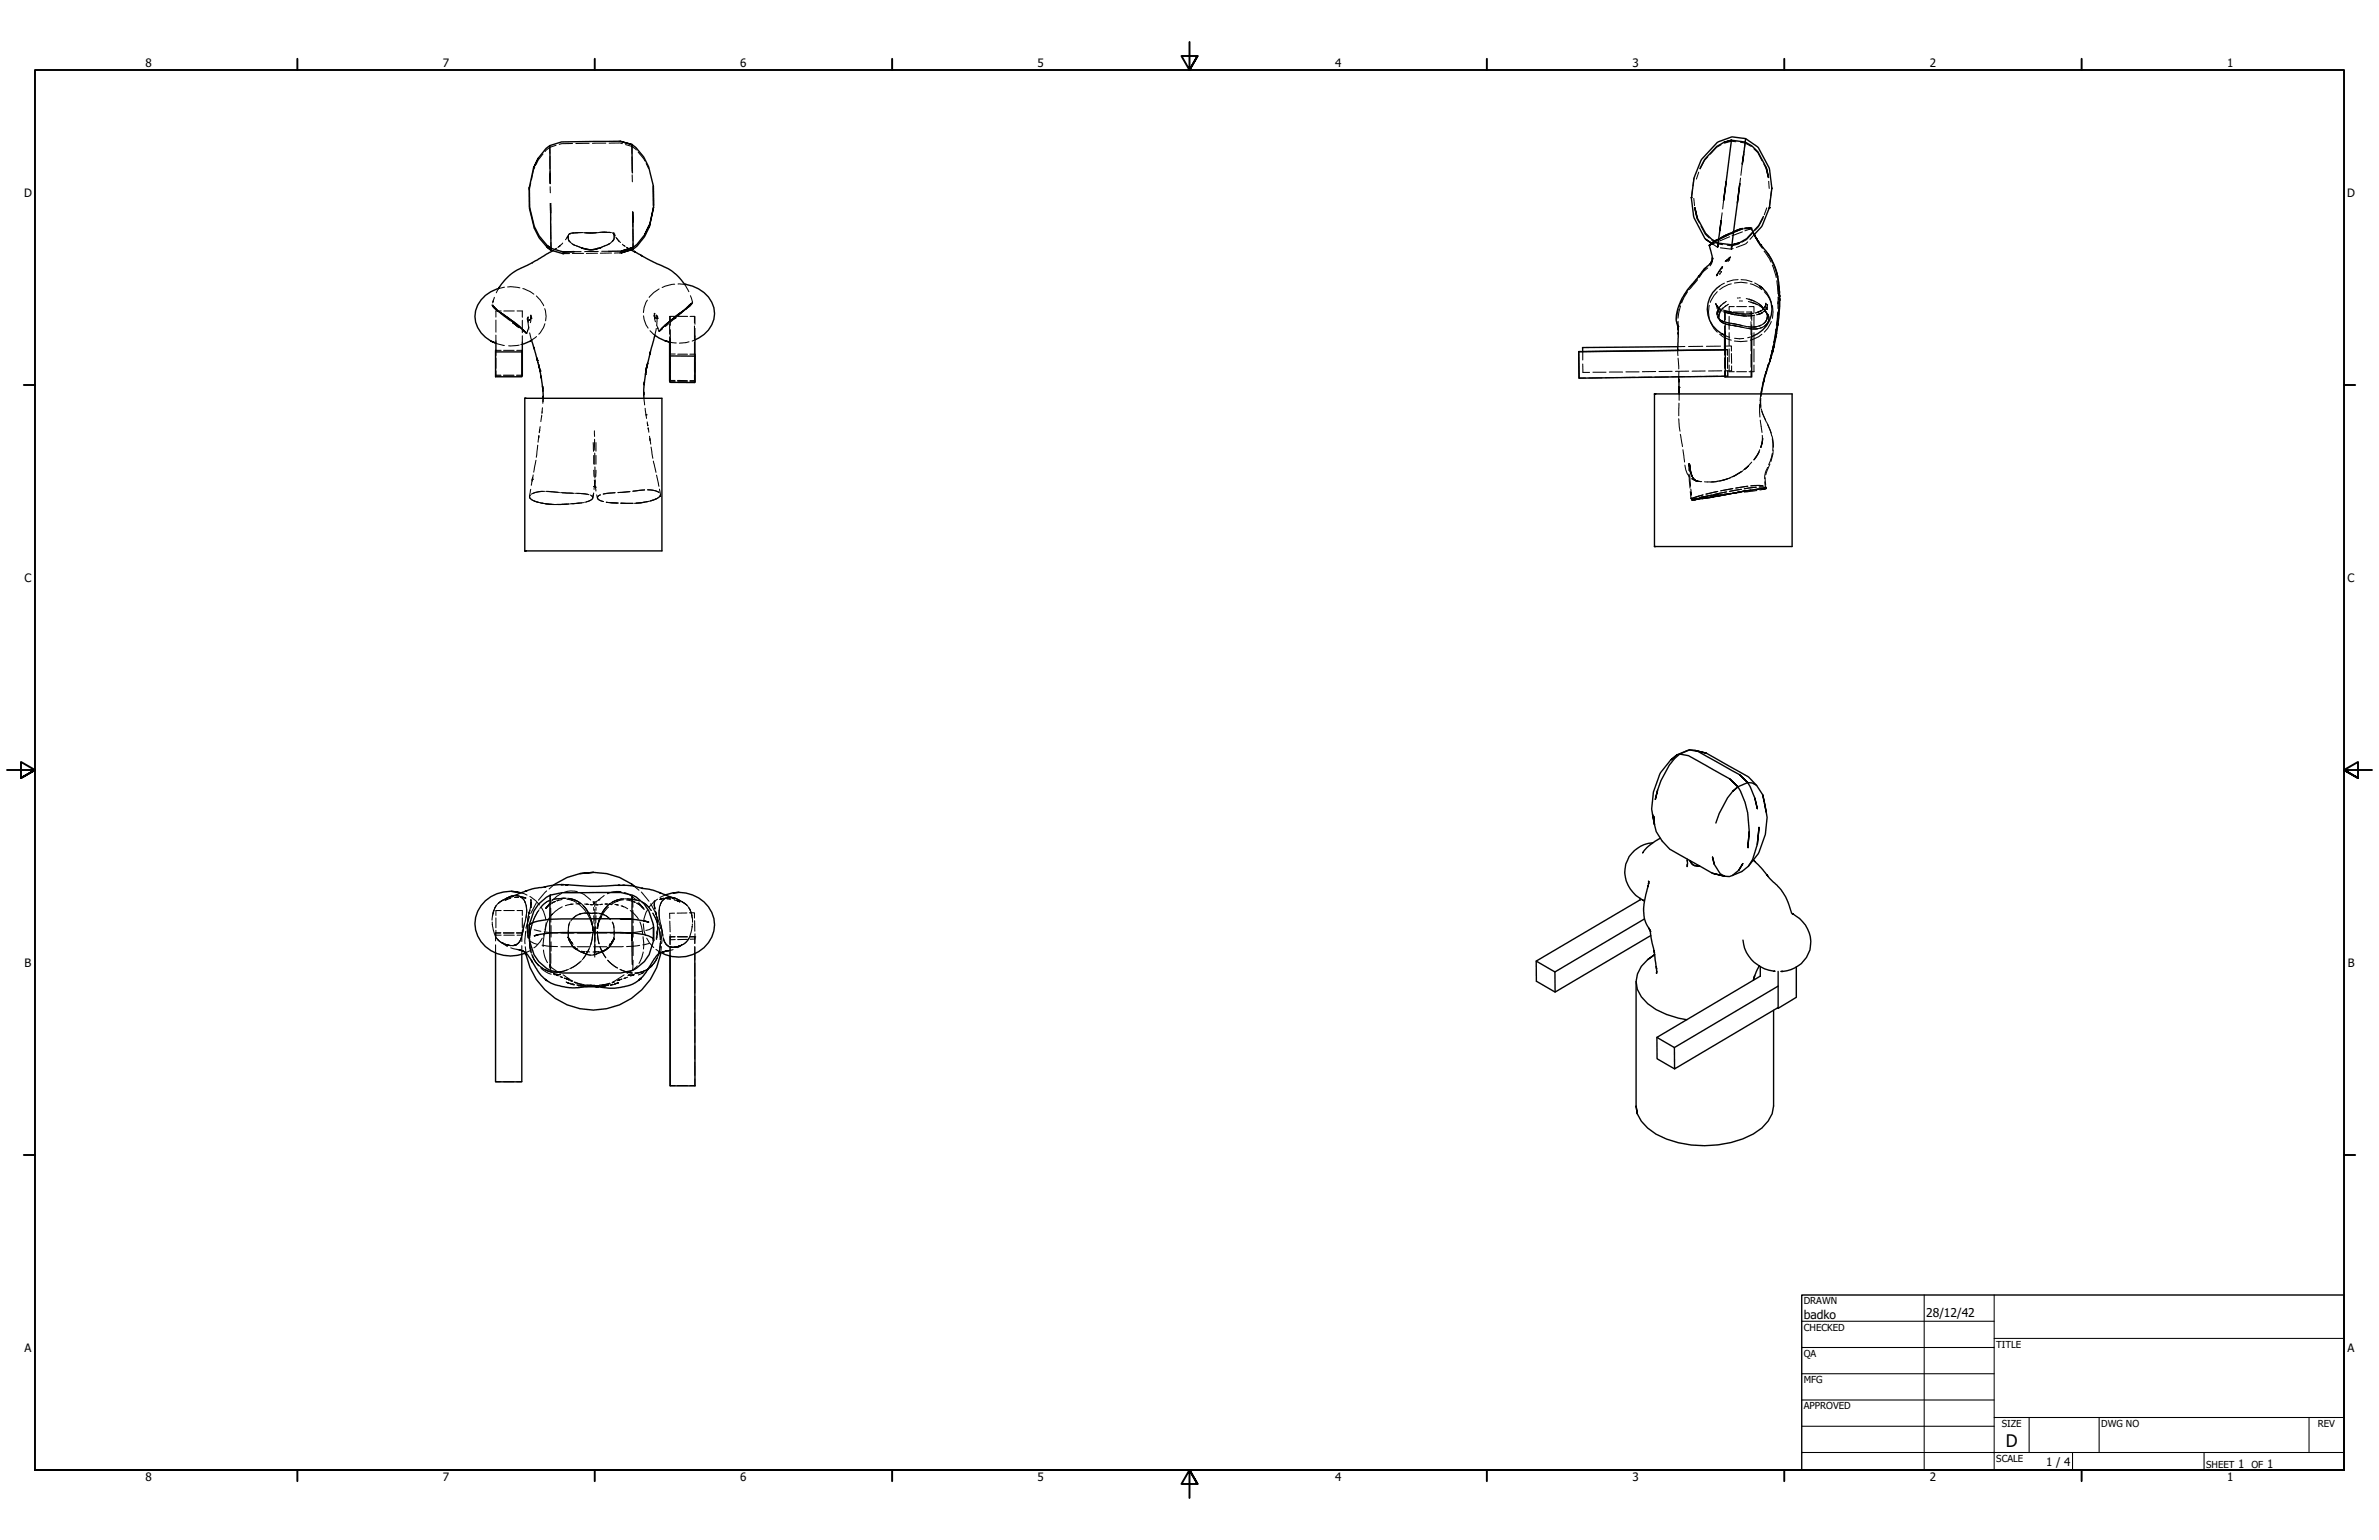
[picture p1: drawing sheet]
<svg xmlns="http://www.w3.org/2000/svg" width="864mm" height="559mm" viewBox="0 0 864 559" stroke-linecap="round" stroke-linejoin="round" font-family="sans-serif">
<defs><g id="words">
<text font-size="6.3" x="728.1" y="524.9">D</text>
<g font-size="4.4">
<text x="654.8" y="478.6">badko</text>
<text x="699.3" y="478">28/12/42</text>
</g>
<g font-size="4.2">
<text x="52.8" y="24.4">8</text>
<text x="160.8" y="24.4">7</text>
<text x="268.7" y="24.4">6</text>
<text x="376.7" y="24.4">5</text>
<text x="484.6" y="24.4">4</text>
<text x="592.6" y="24.4">3</text>
<text x="700.5" y="24.4">2</text>
<text x="808.5" y="24.4">1</text>
<text x="8.8" y="71.4">D</text>
<text x="852" y="71.4">D</text>
<text x="8.9" y="211.1">C</text>
<text x="852.2" y="211.1">C</text>
<text x="9" y="350.8">B</text>
<text x="852.2" y="350.8">B</text>
<text x="8.9" y="490.5">A</text>
<text x="852.2" y="490.5">A</text>
<text x="742.8" y="532">1 / 4</text>
<text x="812.4" y="532.6">1</text>
<text x="823" y="532.6">1</text>
<text x="52.8" y="537.5">8</text>
<text x="160.8" y="537.5">7</text>
<text x="268.7" y="537.5">6</text>
<text x="376.7" y="537.5">5</text>
<text x="484.6" y="537.5">4</text>
<text x="592.6" y="537.5">3</text>
<text x="700.5" y="537.5">2</text>
<text x="808.5" y="537.5">1</text>
</g>
<g font-size="3.5">
<text x="654.8" y="473.2">DRAWN</text>
<text x="654.8" y="482.8">CHECKED</text>
<text x="724.7" y="488.9">TITLE</text>
<text x="654.8" y="492.3">QA</text>
<text x="654.8" y="501.8">MFG</text>
<text x="654.8" y="511.4">APPROVED</text>
<text x="726.7" y="517.7">SIZE</text>
<text x="762.8" y="517.7">DWG NO</text>
<text x="841.4" y="517.7">REV</text>
<text x="724.7" y="530.4">SCALE</text>
<text x="800.9" y="532.6">SHEET</text>
<text x="817.4" y="532.6">OF</text>
</g>
</g></defs>
<!-- layer: Hidden (ANSI) -->
<g fill="none" stroke="#000" stroke-width=".38">
<path d="M197.1 55.9l-1.7 2.1-.8 1.8M199.6 53.5v2.1M199.6 53.5l-1.7 1.5M199.6 52.8v.2M199.6 53.2v.3M199.6 56.8v4.4M201.9 52.7l-2.3 .8M207.8 52.1h-4l-.8 .3M213.9 52l-4.9 .1M219.9 51.9l-4.8 .1M221.1 51.9h4l.8 .2M227.1 52.5l2.3 .6"/>
<path d="M229.4 53.1v2.6M229.4 53.1l1.6 1.3M229.4 52.5v.2M229.4 52.9v.2M229.4 57l.1 5.1M231.6 55.2l2.5 3.2M234.6 59.3l.9 1.9M620 56.9l-1.3 1.3-1.5 3.1M624.8 52.5l-1.7 1-2.3 2.4M630.2 51.4l-1.7-.2-2.5 .7M631.8 51.6l1.7 .3M632.5 59.7l-.5 3.9"/>
<path d="M633.1 54.8l-.5 3.9M633.5 51.9l-.3 1.9M633.5 51.9l2.3 1.2M633.5 51.3v.6M633.7 50.3l-.1 .5M636.7 54l1.4 1.4 1.5 3M640.3 59.5l.8 1.6 .8 3.4M192.7 66.4l-.5 2.3M194.1 60.8l-.4 .8-.8 3.7M199.6 62.3l.1 4.4M199.7 67.8l.1 2.2M199.8 77l.1 2.8"/>
<path d="M229.5 63.4l.1 2.6M237.2 68.2v2.8M237.2 72.4v2.8M614.4 68.8l-.4 2.9M614.9 72l.2 2.6M614.9 64.6l-.3 2.8M615.3 75.9l.7 3.4 .9 1.6M616.6 62.5l-.8 2.5M625.2 77.2l-.4 2.9M625.7 73l-.4 2.8M631.8 64.6l-.2 2M640 79.1l-1.6 3.1-1.2 1.3"/>
<path d="M641.3 75.4l-.8 2.5M642 65.8l.2 2.6M642.3 75.4h.1M642.6 72.5l-.3 2.8M643.2 68.3l-.4 2.8M199.9 81.2l.1 5.5M200 88v2.8M201 90.7l-.3 .3 .2-.1M202.1 90.1l-.7 .5M202.9 89.5h.1M202.9 89.5l-.4 .3M202.9 89.4v.1"/>
<path d="M204.3 88.2l-1.2 1.1 .2-.1M204.7 92h2.1M206.1 85.9v-.2l-.8 1.3M206.1 85.8l-.2 .4 .1-.2M206.4 85.5l-.1 .1a2.85 2.85 0 0 0 2 3.2M206.4 87l.7 .9M206.5 85l-.2 .4M206.9 84.7a2.06 2.06 0 0 0-.1 2.9M207.8 91.9h4M207.8 88.5l1 .5M208 88.7l3.2 1.3-2-.8M208.3 84.5l-.8 .1"/>
<path d="M208.4 91.3h2.5M210.6 84.4l-2.7 .2M211.1 84.4l-4.1 .3M211.7 84.4l-2.7 .1M212.2 84.5h4.3M216.6 84.4l-3.9 .1M216.9 91.9h-4M217.2 91.2l-5 .1M217.4 84.4l-5.4 .1M217.6 84.3l4.3 .1M218.4 91.2h2.6M218.7 84.3l2.7 .1"/>
<path d="M220.3 84.3h-2.7M221 84.3l.7 .1M221.2 88.5l-3.1 1.4 2-.9M221.4 88.3l-1 .5M222 91.8l-4.1 .1M222.3 84.5a2.09 2.09 0 0 1 .3 2.8l-.2 .1M222.8 84.8l.1 .2M222.8 86.8l-.6 .8M222.9 85v.3a2.94 2.94 0 0 1-1.9 3.3M222.9 85h.1M222.9 85.2l.4 .5M222.9 85.2h.1"/>
<path d="M222.9 85.2l.1 .1M223.1 85.3l.1 .2M223.6 86.2l.4 .5M224.2 86.9l.1 .2M224.5 87.2l.7 .8M225 91.8h-2M225.9 88.6l1 .8M227.4 89.7l.4 .3M227.8 90l.4 .2M228.6 90.4l.4 .3M229.7 80.1v2.1M229.7 83.2l.1 4.2"/>
<path d="M229.8 88.4v2M230.1 91.2h.1M617.5 82l1.6 3 1.4 1.4M618.5 98l-1.5 1.9M618.7 97.6l-.1 .1M618.8 97.5l-.2 .2M619.4 97.1l-1 1M620 97.2l-1.7 1.4-1.4 2M620.6 89h-.1M620.9 95.6h-.1M621 88.8l-.3 .1M621 95.4v.1"/>
<path d="M621 88.8l-.5 .2M621.4 87.2l2.3 1.3M621.4 88.3l2 1.4M621.5 94.7l-.9 1.4M621.5 94.6v.1M621.5 94.2h.1M621.5 88.2v.1M621.6 94.1v.2M621.6 93.9h.1M621.7 94.4l-.9 2.1M621.7 94l-.1 .2M621.7 93.9h.1"/>
<path d="M621.7 94h.1M621.7 93.9v.1M621.7 93.5v.3M621.7 93.9l-.1 .4M621.7 94.4l-.1 .2M621.7 94.4l-.1 .1M621.7 93.7v.2M622.1 87.6l-.2 .2M622.3 87.8l-1.8 1.2M622.7 87.6l-2.2 1.5M623.2 87l-1.7 1.3M623.3 99.8l-.1 .1"/>
<path d="M623.3 87.9l-2 .7M623.4 99.6v-.2l-.3 .6M623.4 99.6h-.1M623.5 86.9l-2 1.4M623.6 89.5l-.1 .3v-.2M623.7 88.5l1.6 .3M623.7 88.5l-.1 .5M624.1 98.5l-.3 .5M624.2 86.7l-1.9 1-1.3 1M624.4 98l-.3 .6M624.5 99.2l-.2 .3M624.5 89.9l4 .5 .7-.2"/>
<path d="M624.7 98.8l.2-.3-.2 .3M624.7 97.6l-.2 .3 .1-.2M624.8 97.3h.1M625 97.2l-.2 .1M625 97.2l.2-.2-.4 .5M625 97.2l-.2 .2M625.3 96.8l-.1 .2M626.6 94.6v.1M626.7 94.6l-.5 .3M626.9 85.4l-1.4 .6M626.9 94.4h.1M627 89l1.6 .2"/>
<path d="M627.1 94.2l-.5 .5M627.2 94.2l-.3 .2M627.3 85.3l-4 1.9M627.4 85.2l-3.7 1.8M627.4 94l-.2 .2M627.4 94.6l-.1 .2M627.9 84.7l-5.5 2.7M627.9 85.9l-3.7 1.5M627.9 94.2l-.2 .2M628 93.5l-.4 .4M628.1 93.3l-.7 .7M628.3 84.5l-3 1.4"/>
<path d="M628.5 90.2v.2zM628.6 89.2v.5M628.8 84.6l-4.8 2.3M629 84.2l-4.4 2.1M631.2 88.5l-2.6 .7M632.1 83.2l-3.8 1.6M632.3 82.9l-3.2 1.2M632.5 82.9l-2.3 .8M632.5 83.1l-4.1 1.7M632.5 84.1l-3.7 1.4M632.7 83.1l-2.6 1M632.8 82.9l-1.7 .3-2.3 1.1"/>
<path d="M633.8 82.7h1.7l.2 .2M634.4 87.8l-1.1 .8-3 1.2M635.1 82.7l-1.5 .1M635.3 82.9l-1.5 .1M635.3 83.1l-1.9 .7M635.3 83.1h-.2M635.4 83l-.1 .1M635.5 82.7l-2.3 .1M635.5 82.8h.1M635.6 82.9l1.1 2.1M635.6 82.8l-2.6 .3M635.6 82.7l.1 .1"/>
<path d="M635.6 82.7v.1M635.7 82.9l-2 .1M635.7 82.9h.1M635.8 82.9l.3 .7M636.3 84.5l-2.3 2.4-1.7 1M636.8 85l-.3-.7 .3 .8-1.5 1.8M636.9 85.2l.1 .3M637.1 85.6l.1 .2M637.2 86.1l2.6 4M637.5 86.3l.2 .3M637.6 86.6h.1M637.8 86.9l-.1-.2 .2 .3"/>
<path d="M638 87.3l.5 .6M638.1 87.4l.1 .2M638.3 87.7l.1 .1M638.4 87.8h.1M638.4 87.9l.3 .3M638.4 87.8v.1M638.9 88.6l1.2 1.4M639.1 88.7v.1M640.4 91.1l2.5 4M641 91.1l.9 1.2M643.4 96.2l1.4 4.5M645 98.9v.2"/>
<path d="M645.1 99.3l.1 .6M645.1 99.4l.1 .2M645.2 99.6v.1M178.6 110.6v.1a6 6 0 0 0 2.7 2.5l3.3 2.2M178.8 111l1.5 1.5M178.9 111.2l.1 .1M179 109.3l-.2 .6M179.1 111.1l1.2 1.5 1.3 .9M179.1 111.3v.1M179.1 111.1l.2 .2M179.1 111.1l.1 .1M179.1 111.2l.3 .2"/>
<path d="M179.3 111.5v.1M179.4 111.4l.2 .2M179.5 107.9l-.5 1.5M179.5 111.4l.1 .2M179.6 111.9l.3 .3M179.6 111.6l.2 .2M179.6 111.6l.3 .3M179.8 112l.2 .2M180 112.3l2 1.5M180 116.1v4.4M180.1 112.1l.2 .1M180.1 112.1l.6 .4"/>
<path d="M180.2 112.4l.6 .5M180.4 112.6l.4 .3M181.2 113l.7 .5-.3-.2M181.4 113.3l.7 .5M181.6 113.6l3.7 2.9M181.7 113.4l.2 .1M181.9 112.8h-1.9v2.3M182 113.5l.1 .2M182.2 113.9l-.2-.2 4.6 3.2M182.4 114h.1M182.5 114.1l.9 .7-.2-.1M182.6 113.9l.2 .2"/>
<path d="M182.7 114.2l.1 .1M182.9 114.4l-.2-.2 .2 .2M182.9 112.8h3.8M183.1 114.6l1.7 1.2M183.1 104.2l-2.1 .5-.9 1.5M183.1 114.3l.3 .2M183.2 114.5l1.6 1.2M183.2 114.7h.1M183.3 114.7l-.3-.2 4 3M183.8 114.8l5 3.8M184.3 104.1l1.1-.1 3.3 .5M185.5 116.3l3.2 2.4"/>
<path d="M185.7 116.5l3.3 2.5M186.2 117.2l.4 .2-.3-.2M186.2 116.6l3.2 2.5M186.2 117.2l2 1.4-.3-.2M186.2 117.2l2.2 1.7M186.4 117.3l.3 .2-.2-.2M186.8 117.6l.1 .1M187.2 117.9h.1M187.3 117.9l.1 .1M187.6 118.2l.3 .2M187.7 117.7l2 1.8M187.7 112.8h1.9v2.3"/>
<path d="M187.9 118.4l.1 .1M188 118.3l1.9 1.6M188.1 118.6l.1 .1M189.5 119.4l1.7 1.6-1.1-1.2M189.5 119.3l1.7 1.7-1.4-1.3M189.6 116.2v4.5M189.8 104.7l2.7 1.2 1.3 .8M191.5 115.5l-.1 .5M191.5 116l.3 .3M191.5 115.2v.6M191.5 116.1l.1 .1M191.5 116.1v.1"/>
<path d="M191.6 116.3h.1M191.6 115.1v.8M191.6 116.5v.1M191.7 116.7l.3 2.7M191.8 115v.3M192 118.7l-.8 2.3-1.6-1.1M192.2 116.1l-.6 .1 .5-.1M192.2 116.1h.1M192.3 116l-.2 .1M192.4 116l-.2 .1M192.6 114.4l.1 .2M192.7 114.4l.1 .3v-.3"/>
<path d="M192.7 115.6h.1M192.7 115.4l-.2 .4 .2-.2M192.7 115.4h.1M192.7 115.4v.1M192.7 115.4l-.2 1.7M192.7 114.8v.7M192.7 115.2v.1M192.8 114.9v.4v-.4M194.7 107.4l1.4 1.4 1.3 2.1M197.7 112l.5 2.8-.1 1.6M197.8 117.5l-.5 1.4-1.7 2.4M233.6 114.6l.9 3.3 .8 1.2"/>
<path d="M235 108.9l-1.2 2.7-.2 1.8M237.5 114.3v.3M237.6 114.3v.3M237.6 114.5v.2M237.6 114.8h.1M237.6 114.8l.1 .3M237.6 114.7v.2M237.6 115.2l.3 1.6M237.6 113.7l-.1 .3M237.6 114.7v.1M237.6 114.9l.1 .2M237.6 114.2v.4"/>
<path d="M237.7 113.7l-.1 .3M237.7 113.7v.3M237.9 115.3l.2 .1M237.9 115.3l.7 .2M238.1 115.4l.5 .1M238.1 115.4h.1M238.3 114.4v.2M238.3 119.2l-.6 2.5-1.7-1.7M238.4 114.9l.1 .2M238.4 114.4v.4M238.5 114.5l.1 .6M238.6 115.3l-.1 .3"/>
<path d="M238.6 115.5l-.1 1.1a2.95 2.95 0 0 0 .3 2.6M238.7 114.8l.1 .4M238.7 115.4l-.1 .2M238.8 119.1l.1 .2a.64 .64 0 0 0 .4 .9l1.1-.8M238.8 119.1v.1M239.3 104.8l-2 1.4-1.7 1.7M239.9 119.6l-.2 .2M240.9 118.6l-1.6 1.7 1.1-1.4M242.1 117.4l-1.8 1.7M242.7 116.9l-2 1.8M243.1 117.6v3.7M243.3 114.8h.1"/>
<path d="M243.3 119.6v3.3M243.4 116.3l-4.1 3.9M243.7 116l-3.9 3.6M244.7 115.6h.1M244.9 115.2l-3.2 2.7M244.9 115.5v.1M244.9 103.1l-3.4 .7-1.2 .5M245.1 114.8h-1.8v3.2M245.2 115.3l-.5 .4M245.6 114.9l-.6 .5M245.7 114.7l-4.2 3.8M246 114.8h3.6"/>
<path d="M246.1 103.1l2.4 .1 1.6 2.7M246.5 113.9l-5.3 4.3M246.8 113.9l-.6 .5M246.8 113.5l-2.1 1.7M246.8 113.6l-1.6 1.3M246.9 113.8l-.3 .2M247 113.5l-3.9 3.1v-1.8M247.2 113.3l-.2 .2M247.3 113.2l-.1 .1M247.5 113.3l-.4 .3M247.5 113l-.1 .2M248.2 112.8l-2.3 1.9"/>
<path d="M248.3 112.6l-.8 .6M248.5 112.3l-.8 .8M248.5 112.4l-.1 .1M248.7 112.1l.2-.1-.4 .3M249 112.1l-2.1 1.8M249 112.1l-3.3 2.5M249.1 111.8l.2-.2-.2 .2M249.4 111.8l-.5 .4M249.7 111.3l-.3 .2M249.7 111.4l-.5 .5M249.9 111.1l.2-.2zM249.9 111.2l-6.1 4.9"/>
<path d="M250.3 110.7h.1M250.3 110.7l-.5 .4M250.3 110.6h.1M250.3 110.6v.1M250.5 114.8h1.8v2.9M250.6 110.9l-.6 .5M250.6 107.3l.5 1.2a1.85 1.85 0 0 1-1 2.8l-1 .7M250.6 110.3l.2-.2-1.6 1.9M250.6 110.4l-.5 .4M250.7 110.7l-.1 .1M250.8 110.2h.1M250.9 110.5l-.1 .1"/>
<path d="M251.1 110.1l-.1 .2M251.3 109.9l-1.4 1.5M251.3 109.7h-.1M252.1 114.8v2.4M252.1 118.3v4.8M252.3 119.1v2.9M608.7 116.8l.5 1.8M609.1 118.6l.1 .2M609.1 118.4v.2M609.1 118.4v.1M609.2 116.6v2.3M609.2 118.4v.3"/>
<path d="M609.2 118.3v.1M609.2 118.4v.2M609.2 118.5v.2M609.2 119.2h.1M609.2 118.4v1v-.3M609.2 118.6h.1M609.2 118.7v.1M609.2 112.2l-.6 3.7M609.2 119.6v.1M610 111l-.8 4.4M610.1 109.8l.1-.2-.7 1.7M610.7 108.5l-.7 1.6v-.2"/>
<path d="M612.6 105.9l-2.2 4M613 104.8l-1.9 3M616.2 101.5l-2.9 3.5M616.3 101l-2.7 3.2M616.5 100.4v.1M620.5 110.9a8.6 8.6 0 0 0 0 4.6M620.8 116.6l1.4 2.6 1.2 1.3M622.8 110.1l.2 .5M622.9 110.4l.1 .2M623 110.5v.1M623.1 110.7h.1M623.1 110.7v.1"/>
<path d="M623.1 110.6l.1 .3M623.1 110.9h.1M623.1 110.9l.2 1.1M623.1 110.7l.1 .2M623.2 110.9l.1 .1M623.2 110.9l.2 .2M623.3 111v.1M623.3 111l.1 .3M623.3 113v1.1M623.4 105.9l-1.2 1.4-1.4 2.4M623.5 115.1h.1a4.6 4.6 0 0 0 3.5 2M623.5 111.1l.1 .2z"/>
<path d="M623.7 111.6h.1M623.6 111.4l.1 .2M623.7 115.3a6.1 6.1 0 0 0 4.1 1.9M623.7 112.5a2.83 2.83 0 0 0 2 4.2M623.7 111.8l.1 .1M623.7 111.8l.1 .4M623.7 111.6l.1 .2M623.7 111.8h.1M623.8 111.7l-.1-.2 .1 .2M623.8 111.7l.2 .3M623.8 111.8h.1M623.9 112l-.6 2"/>
<path d="M623.9 112l-.6 2.2M623.9 112.6l.1 .4M624 112.9v.6M624 114.2l-.1 .8M624 111.8h.1M624 111.8l.8 .4M624.1 111.6l-.1 .1M624.1 116a4.5 4.5 0 0 0 3.7 1.9M624.2 112.3l.3 .2M624.2 111.4l-.1 .2M624.3 116.1v.1a5.7 5.7 0 0 0 4 1.8M624.3 113.4a2.71 2.71 0 0 0 1.9 4.1"/>
<path d="M624.5 113l-.5 1.4v.7M624.5 112.9l-.6 2M624.5 112.6h.1M624.5 112.6l.7 .3M624.8 112.6l-.1 .1M624.8 110.7l-.5 .6M624.8 112.5h.1M625.5 112.5l3.7 1M625.5 111.7l-.5 .5M625.7 113.2h.2zM626 109.8l-.6 .4M626 102.7l-1.8 1.1"/>
<path d="M626 118.2v3.5M626.2 112.8l1.1 .2M626.2 113.2l-.2 3.4M626.2 113.3l-.2-.1 3.7 1M626.2 113.2l.1 2.9M626.3 117.5v2.9M626.3 113.2h1.9M626.4 109.6l-2.1 1.7M626.4 109.5h-.1M626.7 113.4l1 .3M626.7 110.8l-.6 .5M626.7 109.3l-.1 .1"/>
<path d="M626.9 112.9l1.7 .4M627 117.1l2.6 .4M627.1 110.7l-2.1 1.6M627.2 110.6h-.1M627.3 113.6l1.8 .4M627.4 113l.1 .1M627.4 110.4l-.1 .1M627.5 117.9l2.6 .4M627.6 113.1l.2 .1M627.7 114.8v4.7M627.8 113.7l.2 .1M628 113.2l2.9 .5"/>
<path d="M628.1 113.8l.2 .1M628.2 117.3l4.2 .8M628.3 113.3l1 .2M628.4 113.9l2.9 .5M628.5 103l-3.1 1.3-1.1 .8M628.8 114l1.1 .3M628.8 118l4.2 .9M628.9 117.4l.7 .1a22.8 22.8 0 0 0 8.1 1M629.2 113.2h3.8M629.4 118.2l4.5 .9M629.5 113.5l3.6 .4M629.5 111.3h-1.8v2.3"/>
<path d="M629.6 102.7l2.4-.3 2.2 .3M630 114.2l3.6 .4M630 113.6h.2M630.4 113.7h.2M630.4 111.3h3.6M630.7 113.7l3 .3M630.7 108.1h.4M630.9 101.5l-1.7 .1-2.3 .7M631.1 114.4h.1M631.1 114.4l3 .3M631.4 108.1h.4M631.4 114.4h.1"/>
<path d="M631.4 109.2h.4M632 101.5l1.8 .1 2.2 .6M632.1 109.2h.4M632.3 113.9h3M632.8 114.6h3M633.9 108.3l2.2 .7-.2-.1M634 119.1l2.1 .3 2.1-.1M634 113.2h1.9v3.1M634.7 109.4l2.1 .6M634.9 108.6l2.3 .9M634.9 111.3h1.8v2.3M634.9 108.5l.2 .1"/>
<path d="M635.3 113.9h.1M635.3 108.6l.1 .1M635.4 103l3 1.3 1.2 .8M635.6 109.7l2.3 .9M635.6 109.6l.2 .1M635.6 113.2v2.4M635.6 116.7v4.8M635.8 114.6h.2M635.8 113.8l-1.8 .1M635.8 113.8l-.2 .1M635.9 117.9v3.1M636 109.7l.1 .1"/>
<path d="M636.3 114.5l-1.8 .1M636.3 114.5l-.2 .1M636.3 113.7l-1 .2M636.5 109.1l.3 .1M636.5 113.7l-.7 .1M636.7 109.9l.2 .1M636.7 114.8v4.7M636.8 114.4l-1 .2M637 114.4l-.7 .1M637 102.7l1.7 1.1M637.2 109.5l2.1 1.3 1.3 1.7M637.2 110.2l.3 .1"/>
<path d="M637.6 118.6h-.9M637.9 110.5a5.5 5.5 0 0 1 3.6 4.8l-.4 1.2-1 1M638 113.3l-.8 .2M638.1 119.3l-.9 .1M638.2 110.1l1.6 1.3 1.5 2.5M638.4 113.2l-1.1 .3M638.4 113.2h.1M638.5 113.2h-.1M638.6 114l-.9 .2M638.6 113.1l-.2 .1M638.8 113l.2-.1-.3 .2M638.8 113.9l-1 .3"/>
<path d="M638.9 111.1l1.8 1.5 1.2 2.1M639 113.8l-.2 .1M639.1 118.1a7.6 7.6 0 0 1-4.5 .5M639.3 118l-.9 .3M639.3 110.8l.1 .1M639.3 112.7l-.4 .3 .5-.2M639.3 113.7h-.1M639.4 113.7l-.6 .2M639.4 111l.1 .1M639.5 118.9h-.2a8.2 8.2 0 0 1-4.3 .4M639.5 113.6l-.2 .1M639.6 112.6l-.5 .2"/>
<path d="M639.8 118.7l-.9 .4M639.8 111.4l.2 .2M639.8 113.4l-.2 .1M639.8 113.4l-.4 .3M639.9 113.4l-.5 .3M640 111.8v.1M640 113.2l-.2 .2M640.1 111.8l.2 .2-.5 .4M640.1 112l-.3 .5 .3-.4M640.2 113.1l.5-.3-.4 .3M640.5 112.3l1 1.9M640.5 105.9l1.2 1.4 1.3 2.4"/>
<path d="M640.5 112.3l.1 .2M640.6 111.6l-.1 .1M640.7 112.6l-.4 .4M640.8 112.7l.1 .2M640.8 110.9l-.1 .4 .1-.2M640.8 111.1h.1M641 110.2v-.2l.1 2.1M641 110.2v.4v-.2M641.1 113.2l1 1.9M641.2 112.1l-.2 .3M641.3 111.8l-.1 .2zM641.3 111.6v.1"/>
<path d="M641.3 111.7v.1M641.4 113.7a3.5 3.5 0 0 1-2.7 4.5M641.4 111.4l-.1 .4M641.5 115l-.2 1.1-.8 1.1M641.6 110.7h.1M641.6 110.7v1.6M641.6 110.6l-.1 .3M641.9 114.4a3.2 3.2 0 0 1-1.4 4M641.9 114l.3 1.7M642.1 116.1a4.3 4.3 0 0 1-2.9 2.9M642.1 115.9l-.5 1.4-.6 .6M643 116.6l-1.3 2.6-1.2 1.3"/>
<path d="M643.4 110.9l.2 2.3-.2 2.3M644.7 119.4l-.7 4.9M644.8 119.6v.2M644.9 119.1l-.1 .4M645 101.9l.4 4.7M645.3 100.1v.2M645.4 113.2l-.6 4.9M645.4 116v.3M645.4 117.8v.2M645.4 107.8v2.4v-.2M645.4 115.6v.2M645.4 117.3v.2"/>
<path d="M645.5 109.7v-.2l-.1 2.5M645.6 103.6l.1 .3M645.7 104.1v.5M645.7 104.5v.1M645.7 104.8v.4M645.8 106.6v.7M645.9 107.9v.3M645.9 108.3v.4M645.9 105.3v.3M645.9 105.9v.2M646 106.8v.4M646 107.3v.3"/>
<path d="M646 108.3v.1M646 108.3v.3M646 108.8v.2M179.9 136.1h1.9M180 124.5l3.1 .8M180 121.6v2.2M180 129.9v3.8M180 134.6v1.9h1.9M181.9 127.1h-1.9v1.9M182.8 136.1h3.8M182.8 136.5h3.8M182.8 127.1h3.8"/>
<path d="M187.5 136.1h1.9M187.6 136.5h1.8M187.6 127.1h1.8M188.5 125.2l-3.8 .3M189.6 121.9v2.2M189.6 124.9l-.6 .1M190.6 120.3l.2 .2M190.9 120.8l.2 .2M192.3 120.8l.7 2.6 1.8-1.3M193.7 126l.1 .2M193.8 126.2l.1 .2M193.9 126.6l.1 .2"/>
<path d="M194.9 129.9v.3M195 130.5l.1 .6v-.4M195.2 131.3l.1 .3M195.5 132.3l.1 .4M195.6 132.9l.1 .3zM195.6 132.9l.2 .4M195.8 133.4v.2M195.8 133.6l.1 .2M195.8 133.6l.1 .3M195.9 133.9l.1 .3M196 134.4v.3M196.3 136.5l.1 .3"/>
<path d="M196.5 137.2h.1M233.9 139.1v.3M233.9 138.6v.3M234.3 135.7v.1M234.4 135.6l-.1 .2M234.4 135v.3M234.5 134.7l-.1 .2M234.7 133.3l-.2 1.1 .1-.4M234.8 133.2v.1M234.8 133.3l-.1 .3M234.9 132.5v.3M234.9 132.3v.3v-.2"/>
<path d="M235 132.1v.2M235.1 131.8l-.1 .2M236 128.3l-.1 .2M236.1 127.7l-.1 .3M243.1 122.2v1.9M243.2 138.4h.1M243.2 124.1l2.3 .4M243.2 138h1.8M243.3 131.4v4M243.3 136.4v2M243.3 138.4h1.8M245.1 128.5h-1.8v2"/>
<path d="M245.9 138l3.6 .1M246 138.4h3.6M246 128.5h3.6M250.1 124l-3.5 .5M250.4 128.5h1.8v1.9M250.4 138.4h1.8M252.1 124.2v4.7M252.1 130.1v4.7M252.1 136v2.4M252.2 136.2v1.9h-1.8M252.2 131.4v3.8M252.2 138.1v.2"/>
<path d="M252.2 138.6v.2M252.3 123.3l-1 .5M573.2 137.2h2.4M574.5 132.1l.1 3h2.4M574.5 127.6v3M578.2 135.1h4.8M581.6 137.1l-4.8 .1M584.2 135h4.8M587.6 137h-4.8M590.2 134.9h4.8M593.6 136.9l-4.8 .1M599.6 136.8l-4.8 .1"/>
<path d="M601 134.8l-4.8 .1M605.6 136.8h-4.8M607 134.7l-4.8 .1M609 127.1l.1 1.9M609.2 130l.2 3.9M609.2 120.8v.4M609.5 134.8l-.1 1.9M609.5 138.1v.5M609.5 137.9l-.1-.2 .1 .2M611.6 136.7h-4.8M611.6 125.7l-2.6 .1M613 134.7h-4.8"/>
<path d="M617.6 136.6l-4.8 .1M618.1 125.7h-5.1M619 134.6l-4.8 .1M623.6 136.5l-4.8 .1M624.3 121.3l1.1 .9 3.1 1.2M624.6 125.6l-5.2 .1M625 134.6h-4.8M625.9 125.6l2.6-.1v1.9M626 129.8v3.9M626 134.6v1.9M626.2 121.7l1.7 .7M626.3 136.5h.3"/>
<path d="M626.6 126.9h-.6v1.9M626.7 126.9h.4h-.3M626.9 136.5h.3M627.1 126.9v1.9M627.1 129.8v3.8M627.2 134.6v1.9zM627.2 136.5h-2.4M627.7 120.7v4.7M627.7 126.6v4.7M627.7 132.5v2.4h1.8M628.5 128.3l.1 3.5M628.6 132.8v1.8h-2.4"/>
<path d="M629.6 123.8l2.4 .2 2.2-.2M629.7 122.7l3.3 .1M630.4 134.9h3.6M635.6 122.6v4.7M635.6 128.5v4.7M635.6 134.4v2.4M635.9 122.2l-1.5 .4M636.7 120.7v4.7M636.7 126.6v4.7M636.7 132.5v2.4h-1.8M639.6 121.3l-1.2 .9-3 1.2M640.2 138.6l-.1 .3"/>
<path d="M640.3 138v.3M640.3 138.2v.2M641 135.3v.2M641.2 134.9l-1.4 4.7M642.1 131.8l-.7 2.2M642.5 131l-.1 .3M642.7 130.2l-.1 .6M642.8 129.5l.1-.3-.3 1M642.9 129.5l-.1 .5M643 128.7l-.1 .3M643.1 129l-.1 .3M643.3 127.4l.1-.3-.3 1.1"/>
<path d="M643.4 128l-.1 .3M643.4 127.1v.2M643.5 127.4v.2M643.6 127.3l-.2 .5M643.6 126.5l-.1 .2M643.6 126.1l-.1 .6M643.6 127v.2M643.7 125.5l-.5 2.4 .1-.3M643.7 126.7l-.1 .4M643.8 125.5l-.1 .5 .1-.3M643.9 125.2l-.1 .2M644 125.8l-.1 .3v-.2"/>
<path d="M644.1 125.3l-.1 .4M644.1 124v.3M644.2 123.6l-.1 .3M644.7 122v.3v-.2M644.8 121.6l-.1 .3M644.8 121.3l-.1 .5M644.9 120.8l-.1 .3M195.6 158.5v-.2l-.3 2.2M195.6 158l-.1 .9 .1-.2M195.9 156.3v-.3l-.1 1M196.1 154.8l-.3 1.9v-.2M196.7 150.6l-.4 2.4"/>
<path d="M196.9 148l-.2 2.1M197 140.2v.6M197 141v.1M197 141.2l.1 .3M197.1 141.4v.6v-.3M197.1 145.1l.1-.3-.2 1.6M197.1 145.3v.4M197.2 144.5l-.1 .4M215.8 156.3v2.1M215.8 159.4l.1 4M233.7 142.4v.3M233.7 142.9v.4"/>
<path d="M233.7 144.5l.3 2.4M234.2 148.1l.3 2.5M234.5 150.5l.2 1.3M234.9 153.1l.2 1.3M235.1 154l-.1-.3 .1 .8M235.1 154.2v.2M235.3 155.3l.1 .7v-.2M235.3 155.6v-.2l.2 1.4M235.8 158.3l.2 1.5v-.2M235.9 159.4v-.3l.3 2.1M609.4 152l.5 4.5M609.5 146.3l-.1 4.6"/>
<path d="M609.5 140.5v.3M609.5 142.9v2.3M609.5 141.2v1.2M610 157.6l.7 4.5M638.8 146.6l.1 4.7M639 152.5l.6 4.4M639.1 145l.2 3.1M639.2 144.5l.1 2.9M639.3 143.8l.1-.9-.3 1.1M639.4 148.5l1.5 3.8M639.5 149.2l1.7 4M639.6 140.8l-.7 4.7"/>
<path d="M639.7 158v1.8l-.6 2.4M641.3 153.3l1.7 3.9M641.7 154.1l1.4 4M643.3 158.2l.5 4.1M643.4 159.2l.1 4.2M192.6 179.6l-.3 .5 .2 .7 1.1 .9 1.5 .5M192.7 177.5l-.5 2.8M193.3 173.7l-.1 .4M193.4 173.5v-.2l-.6 2.8M193.5 172.3l-.3 2.2v-.2M194.6 167l-.9 4.3M195.2 161.5l-.5 4.4"/>
<path d="M197 178.3l-2.7 .4-1.4 .6M197.7 178.3l-2.1 .1-2.1 .7M198.1 178.3l4.3 .3M198.8 178.4l4.3 .4M203.5 178.8l4.3 .1M204.2 178.8l4.3 .2M208.9 179l4.3 .3M209.5 179.1l4.3 .4M214.3 179.6l.3 .2a.85 .85 0 0 1 .6 1 .85 .85 0 0 1-.8 .7l-1.5 .6M214.8 180l.1 .1a1.19 1.19 0 0 1-1.1 1.7l-1.6 .4M215.3 160.6l.2 3.2M215.4 179.4l.1-.2-.2 .6"/>
<path d="M215.5 170.6l.1 2.4M215.5 165.3v3.1M215.5 178.9l-.2 1.2v-.1M215.7 176.5h.1M215.7 176.5v.1M215.8 174.2v2.3M215.8 176.4h.1M215.8 176.5l-.2 .1M215.8 176.5l-.1 .1M215.8 176.4v.1M215.8 176.3h.1M215.8 176.3l-.1 .3"/>
<path d="M215.8 176.3v.2M215.8 176.3l-.2 1.3M215.8 176.5h-.1M215.9 164.4v4.1M216 174.5l-.2 2M216 169.4v4.1M216 176.5l.1 .1M216 176.4l.2 .2M216.1 174.1l-.1 2.4M216.1 176.6h.1M216.2 176.9l.1 1.3M216.3 170.6l-.1 2.4"/>
<path d="M216.3 160.6v3.1M216.3 165.3v3.1M216.6 179.6l.4 1.3M217.9 179.6a1.02 1.02 0 0 0-1.1 1 1.02 1.02 0 0 0 1.1 1l1.1 .4M218 179.6l-.7 .3a.95 .95 0 0 0-.3 1.1 .95 .95 0 0 0 .9 .6l1.2 .4M223.3 178.8l-4.4 .5M224.3 178.7l4.4-.3-4.4 .4M234 177.7l-4.3 .5 4.3-.4M235.1 177.7a7.6 7.6 0 0 1 4.1 1M236.3 162.2l.7 4.1M237.2 167.3l.9 4.1M238.3 172.4l.9 4.1"/>
<path d="M239.4 177.5l.4 2M239.7 179.6l-1.1 1.2-2.4 .9M239.8 179.6l-1.2 1.2-2.4 .9M610.9 163.2l.6 4.4M611.6 168.8l.3 1.7 1.3 2.5M613.1 172l.4 5.1M613.2 168.3v.2M613.2 168.6v.2v-.1M613.2 168.2l-.1 2.6M613.2 168.5v.4M613.2 168.2v.7M613.2 168.4v.3"/>
<path d="M613.2 168.8v.2v-.2M613.2 168.8v.2M613.2 169.2l.1 .4M613.3 169.4l-.1-.2 .1 .2M613.3 169.5l.2 .7M613.3 169.3v.4M613.4 169.1l.1 .3-.1-.3M613.4 169.1v.2v-.2M613.4 168.8v-.1v.1M613.4 169v2.3M613.4 172.3l.3 4.2M613.4 170.2l1 3-.2-.5"/>
<path d="M613.4 170l.1 .4M613.4 168.7v.5M613.5 169.9v.2v-.2M613.5 169.8v.2v-.2M613.5 169.6v-.2v.2M613.5 169.7l-.1-.3 .1 .6M613.5 169.8l.1 .5M613.5 169.4v.2M613.5 170.6l.2 .5M613.5 170.1l.2 .5M613.6 178.4l.3 2.5v-.2M613.6 170.4l.2 1.3"/>
<path d="M613.7 170.7v.4M613.7 171.5l.2 .5M613.8 177.5l.2 2v-.2M613.9 171.8l.1 .4M613.9 171.9l.1 .4v-.2M613.9 179v-.2l.1 .9M614 173.7l2.1 .9M614.1 172.7l-.1-.2 .8 1.2M614.2 172.6l.2 .4M614.2 172.8v-.2v.2M614.4 173.1v.1M614.5 173.2l.8 1"/>
<path d="M614.6 173.7l.6 .4M614.7 173.7l.2 .2M614.9 173.8l.3 .4M614.9 173.9l.4 .4-.2-.2M615 174.1l.4 .1M615.1 174.1l.2 .1M615.1 174.1l.3 .2M615.3 174.2l-.2-.1 .2 .1M615.3 174.2l.4 .2M615.4 174.3l.3 .2-.2-.1M615.4 174.2l.2 .2-.2-.2M615.5 174.4l.7 .2"/>
<path d="M615.8 174.5l.4 .1M616.1 174.6l-.2-.1 .3 .1M616.1 174.6l.7 .1M616.1 174.6h.4M616.6 174.6l.2 .1M616.8 174.7l.9 .1M616.8 174.7l.5 .1-.1-.1M618.7 174.8h3.2M619.3 179.3l4.3-1-4.3 1M620 180l-1.8 .3M621.3 179.6l-4.3 1.1M621.4 179.6l-5.4 1.4"/>
<path d="M621.8 179.6h.2M622.2 179.6h.3M622.4 179.6h-.6M622.5 179.6l-1.8 .3M622.8 179.9l-4.4 .8M623 179.5h.3M623.1 174.8l-2 .1M623.4 179.4h.2h-.2M623.4 179.4h.2l-1.8 .2M623.5 179.4l.2-.1-.6 .2M623.6 174.6l-1.9 .3M624.6 178.1l4.4-.8z"/>
<path d="M624.8 179.8l-5.1 .9M624.9 179.5l-3.9 .6M626.7 178.5l-4.3 .9M626.8 178.5l-4.3 .9M627.2 173.7l-4.2 1M627.3 179.2l-3.3 .5M627.4 179.3l-4.3 .8M627.6 179.3l-4.3 .8 4.4-.8M627.6 179.1h.3l-2 .2M628 173.4l-3.9 1.2M628.3 173.3l-3.7 1.1M628.4 179l-1.3 .1h.3"/>
<path d="M628.6 179.1l-2.5 .5M628.6 179.1h-.2M628.9 179.1l-1 .2 .2-.1M630 178.8l1-.2-2.2 .5M630.2 178.8l-4.4 .8M630.2 178.8l.7-.1-1.2 .1M630.2 178.8h.2M630.5 178.7l-.3 .1M631.2 178.6l-1 .2M631.2 178.6l-.3 .1 .3-.1M631.4 178.6h.2h-.4M631.4 178.6h.3h-.3"/>
<path d="M631.5 178.4h.3M631.7 178.5l-1.5 .3M631.8 178.4h-.2M631.8 178.4l.9-.1-.6 .1M631.9 171.2l-3.8 2.1M631.9 178.4h-.4M632 178.7l-3.4 .4M632.1 177.5l-4.3 .8M632.2 177.5l-4.3 .8M632.4 171l-3.5 2M632.5 170.9l-3.3 2M632.5 178.3l-.7 .1"/>
<path d="M632.8 178.3l-4.3 .8M633 178.2l-4.4 .9M633 178.2h.9l-1.7 .2M633.3 170.3l1.4-1.3-1.5 1.4M633.3 178.2h-.5h.2M634.5 176.4l-4.4 .7M635.6 176.3h4.4h-4.4M635.6 177.8l-4.3 .8M635.9 167.7l-3.1 2.9M636.3 177.9l-3 .3h.2M637.5 176.8l-4.3 .6M637.6 176.8l-4.3 .6"/>
<path d="M637.7 178l-4.5 .6M638.2 177.6l-4.3 .5M638.4 177.5l-4.4 .6M638.6 176.7h1.5l1.1 .5-1.7 .3M638.6 164l-1.8 2.8 1.8-2.8M638.7 176.7l1.9 .1 .5 .4-1.8 .3M638.8 163.2l-.9 2-1.3 1.7M639.2 162.4l.7-3.4-.6 3.4M640 177.5h.2M640.4 177.5h.2zM640.7 174.8l.1 2.2-4.1 .6M640.8 173.4l.2 2.6"/>
<path d="M640.8 176.8v.3l-.5 .1-3.6 .5M640.8 177.1l-3 .6M641 176.7l.2 .5M641.1 177.3l-2.2 .5M641.7 169.6l-.1 .1a7.6 7.6 0 0 0-1 4M642.5 168.4l-1.5 3.9M643.4 164.5l-1.4 4.1M643.7 163.3l-.8 4.1M192.2 180.1l.2 .7 .6 .5 2.6 1M192.4 180.8h.1M194 181.8l.4 .2M194.9 182.1l2.2 .5"/>
<path d="M196.1 182.4l4.3 .6M196.7 182.6l4.3 .4M198 182.8l3.5 .3M205.8 182.9l-3.7 .1M206.4 182.9l-4 .2M206.6 182.9l-5.1 .2M210.2 182.6l-2.4 .2M211.1 182.5l-4.2 .3M211.8 182.4l-4.3 .4M214.1 181.7h.1M215.3 180.3l-.2 .5M220.1 182.2l2.1 .2z"/>
<path d="M221.7 182.4l2.3 .2M224.4 182.5l-2.2-.1 2.2 .2M225.2 182.6l4.2 .1M225.5 182.6h4.3zM233.9 182.2l-3.6 .4M235.1 182l-4.2 .6M237.1 181.5l-2.3 .6M238.3 181l-.6 .2M613.9 181h.1M614 180.9l4.2-1.3-4.2 1.4M614.1 180.7l.1 .7 .4 .1M614.6 180.8l-.6 .3 2.6-.2"/>
<path d="M614.9 181l2.2-.2-2.2 .2M615.1 181.4h-.2M615.4 181.3l-.3 .1M615.9 181.2l-.3 .1M615.9 180.9l-1.7 .5 2.6-.3M615.9 181.2h.1M616.1 181.2h.1M616.1 180.9l-1.9 .6 .5-.1M616.1 181.2h-.3M616.2 181.1l-.3 .1M616.6 180.1l-1 .3M616.6 181.1l-2.3 .4 .7-.2"/>
<path d="M616.8 181h.1M616.9 181h-.3M617.1 180.8l2.2-.1zM617.2 180.5h.2M617.3 181l-2.2 .4M617.5 180.5h-.2M617.5 180.8h.2h-.3M617.6 180.5l.2-.1-.2 .1M617.7 180.5l.2-.1-.2 .1M617.7 180.8l4.5-.5-4.3 .7M617.8 180.4l-.5 .1M618.1 180.7h-.1"/>
<path d="M618.3 180.7h-.3M618.4 180.9l-2.6 .3M618.4 180.3h-.2M618.6 180.3l.1-.1-.5 .1M618.9 180.2l-1.8 .4 .4-.1M620 180.3l-2 .4M620.3 180.5l4.4-.7-4.3 .7M622 180.3l-4.3 .7M178.7 335.2l.3 2 1 2.8M178.7 334.6v.3M178.8 335.3v.4M178.9 331.4l-.3 2.5"/>
<path d="M179 331.2l-.1 .2M179.1 330.8v.3M179.3 330.3l-.5 2.1M179.3 330.1l-.1 .5M179.8 339.7l.1 .1M179.9 338.6h1.9M180 328.8l-1 2.6M180 340l1.4 1.5M180 333.1v3.6M180 337.6v1.7h1.9M180.1 328.6l-.6 1.3M181.8 338.5h-1.9v2.9"/>
<path d="M181.9 330.4h-1.9v1.8M182.2 326.8l-.2 .2M182.8 326.5l-.7 .4a5.2 5.2 0 0 0-2.4 2.5M182.8 338.6h3.8M182.8 338.5h3.8M182.8 326.5l-.4 .2M182.9 339.3h3.8M182.9 330.4h3.8M183.5 326.1l-.4 .2M183.6 326.5l-.1 .1M183.7 326.5h-.1M183.8 326.5h-.2"/>
<path d="M184.1 326.3v.1M184.1 326.3l-.1 .1M184.3 326.2l-.2 .1M184.3 326.2l-.3 .1M184.3 326.2l-.5 .2 .2-.1M185 325.8l.2-.1-.4 .2M185.4 325.9l-1.3 .5M185.8 325.4l-.3 .2M185.9 325.1l-3.4 1.5-1.6 1.2 1-.8M186.7 324.9l1.3 .1M186.9 325.6h1.4zM187.1 324.9a3.6 3.6 0 0 1 3.5 2.5"/>
<path d="M187.2 325l1.4 .2 1.1 .9M187.4 325.6h-.5M187.5 338.5h1.9l-1.9 .1M187.7 330.4h1.9v1.8M187.8 325a5.9 5.9 0 0 0-4.1 1l2.2-.9M188.8 325.3a4.4 4.4 0 0 1 2.2 3.5M188.9 325.6h1M189.1 324l2.2 .8M189.3 325.3l1.3 .5M189.4 339.9a3.9 3.9 0 0 1-2.5 3M189.4 339.9a3.8 3.8 0 0 1-2.8 3.2M189.4 338.6v3"/>
<path d="M189.6 337.6v1.7h-1.9M189.6 333.1v3.6M189.9 325.6l.1 .1M189.9 336.9l-.4 2M190.2 325.7l.2 .1M190.4 325.8h.1M190.2 325.6l.5 .2h-.2M190.3 325.7l.3 .1M190.4 335.2l-.9 4.1M190.4 325.7l.5 .2-.1-.1M190.6 327.3l.2 .8M190.6 325.8h.1"/>
<path d="M190.6 323.4h.2M190.6 325.8h.2M190.7 334.2l-1 4.5M190.7 325.8h.1M190.8 337.9l-.2 4.6M190.8 323.3h.1M191 329l.2 2-.5 3.1M191 328.5l.2 2.5-.3 2.1M191.4 335.7l.1 2.9M191.5 337.9v1.8M191.6 337.4v2.9M191.6 337.2l.1 1.1"/>
<path d="M191.6 333.4l-.1 3.7M191.8 339.3v1.1M191.8 332.9l-.3 3M192.1 331.3l-.6 2.9M192.1 331.2l-.1 .1 .1-.1M192.1 331.2v.1M192.2 335.5v.4M192.2 330.8l-.4 1.7M192.2 330.6l-.1 .7M192.2 332.5l-1.3 4.4M192.2 330.8v.2M192.2 336.2v.3"/>
<path d="M192.3 330.1l-.1 .7M192.3 330.3l-.2 1M192.3 325.3l2.2 1.5 1.3 1.6M192.4 330.2l-.4 1.1 .1-.1M192.5 338.1l-.2 2.2M192.6 326.5l.1 .3M192.7 326.5v.4M192.7 328.9l-.3 1M192.7 328.2l-.2 1.2zM192.7 327.8v.1M192.7 327.9v1.2M192.7 327.1v1.3"/>
<path d="M192.7 328.5v.2M192.8 326.4v.4M192.8 327.8l-.1 .1M192.8 327.2v.6M193 335.8l-.7 4.4M193.2 335.2l-.9 4.3M193.9 337.4l2.4 .5M194.8 327.5l-2.1 4M195.3 330.6l-1.9 4.1M195.7 330.1l-2.1 4M196.5 329.3l.8 1.3 .8 3.1M197.5 321.9h.2"/>
<path d="M197.5 338.1l4.9 .4M197.6 338.6l-.4 4.9M198.1 321.8h-.2M198.2 329.4l-.1 .2 .1-.2M198.2 334.8l-.2 2.6-.6 2M198.3 329.4h.1M198.4 329.3l.1-.2-.1 .2M198.4 329.2h.1M198.4 323.3l-2.9 3.3M199 328.6l-.4 .5 .5-.5M199.4 326.8a8.2 8.2 0 0 0-3.4 2.9M199.5 327.8l-1.4 1.8 .4-.5-.1 .2"/>
<path d="M199.5 332.9l-1.1 2.3-.6 2.2M199.5 328.2l-.2 .2M199.7 328.1l-.4 .3M199.8 325.8l.1 2.4M199.9 329.5l.1 5.1M200 326.6a7.8 7.8 0 0 0-3.7 2.6M200 335.9v4.1M200.1 332.2l-.2 .2M200.3 331.9l.2-.2zM200.3 327.7l.6-.3-.6 .3M201 321.1l-1.7 1.5M201.4 327.2l.1-.1-.4 .2"/>
<path d="M201.6 327.1l-.6 .2h.2M202.6 326.7l.2-.1-.6 .2M203.6 338.5l4.7 .1M203.7 321h.5M204 324.2l-1.8 1-1.9 1.8M204 326.4l-1.8 .4h.2M204.1 329.1l-2.3 1.4-1.5 1.5M204.3 321h.2M204.9 325.9l-4.4 .6M205.3 321.1h.3M205.4 325.9l-2.4 .2M205.5 325.9l-4.5 .4"/>
<path d="M205.8 326.3l1.8 .3M205.9 321.1h.2M206.1 325.9l1.9 .4 2.3 1.1M206.2 337.7a7.5 7.5 0 0 0 .9 4.4M206.6 326l2.9 .9 1.6 1.1M206.7 326.1l2 .5 2.1 1.3M206.7 335.1l-.4 1.8v2.8M206.9 334.5l-.6 2.1M207.5 328.1h.1l-2.4 .5M207.5 326.6l1.7 .9M207.5 326.6h.1M208.1 328l-1 .2h.2"/>
<path d="M209.4 332.1l-1.5 1.2M209.5 323.5h-.3a7.5 7.5 0 0 0-4.2 .2M209.5 338.6h4.8M209.7 327.9h-.2h1.4M209.9 327.9h.2l-1 .1M210.1 328l2.6 2.8M210.6 323.9l1.3 .6 2.5 2.1M210.9 331.5l-1.7 .8-1.9 1.8M211.2 328.1l1.3 1.4 1.4 2.2M211.6 328.5l1.4 1.7 1.1 2.2M211.7 331.5l-1.9 .5M212 328.9l1 1.3 1.4 2.9"/>
<path d="M212 331.3h4.6M212.2 328l1.4 .2M212.7 331.3l4 .1M213.1 328.1h-.2l.7 .1M213.2 331.6l1.6 3.6M213.3 328.1l.3 .1M214.2 331.3h-2l-1.9 .4M214.2 328.2l1 .1M214.2 328.2h.3M214.2 328.2l.7 .1h-.1M214.3 332.8l.9 4.4M214.5 333.4l.6 2.6v1.8"/>
<path d="M214.8 335l.1 .5zM214.8 334.2l.4 2.4v-.2M215.1 336.1l.1 .6zM215.1 336.1l.4 1.9-.2-.7M215.1 339l-.2 1.7-.7 2.6M215.1 331.3h2.1l1.8 .5M215.1 336.2v-.2l.2 .7M215.2 338.3l-.8 4.5M215.3 336.9v.3zM215.3 337.5l.1 .3M215.5 332.3l.1 2.7M215.5 329.2v1.1"/>
<path d="M215.7 336.4l.2 5.5M215.8 327.7v-.4l.1 1.6M215.9 329.9l.1 4.1M216 335v4.2M216.2 336.2l-.2 5.2M216.3 332.3l-.1 2.6M216.3 327.2v1M216.3 329.2v1.1M216.4 328.3h.7l-.9 .1M216.9 338l.1 2.7 .5 1.8-.5-2.5-.1-2M216.9 336.9l1.1-4.4-.7 2.1-.3 2.3M217 335.6v.3v-.2"/>
<path d="M217 335.5v.2M217.1 335.5l-.4 1.4 .2-.5M217.1 335.2l-.1 .6M217.1 335.2l-.1 .3M217.2 335l-.1 .3M217.4 326.5a2.03 2.03 0 0 1-2.1 .7l.2 1M217.6 331.5l1.9 .6M217.6 333.4l-.6 2.3M217.7 333.9l.5-1.2-1.3 3.7 .3-1.2M217.7 331.5l1.9 .5 2 1.7M218 328.2h-.2M218.2 328.2h.3h-.7"/>
<path d="M218.7 328.1l-.9 .1M219.3 324.9l-1.9 1.6M219.6 328h.9h-.7M219.9 332.2l1.5 1.2M220.3 338.5l-4.8 .1M220.6 328.5l-1.4 1.8-1.1 2.1M220.9 329.1l-1.6 1.9-1.2 2M221.1 328l1.1 .1M221.1 328h.6h-.1M221.1 328h.3M221.3 328l-1.7 1.6-1.2 1.9M221.3 328l-1.1 1-1.7 2.5"/>
<path d="M221.5 338.5h4.8M222.2 327.3l2-.8 2.4-.4-2.4 .4-2 .9M222.2 334.6a8 8 0 0 1 .7 4.5M222.3 334.6l.6 2.1M222.9 337.9a6.4 6.4 0 0 1-.8 4.4M223.2 328.2l1 .2-.2-.1M223.8 328.3l-.2-.1 .9 .2M223.9 327.1l-2 1.2M224.2 321.2h.3M224.7 321.2h.3M225.4 323.6v-.1a8.4 8.4 0 0 0-4.9 .8M225.5 328.7l.8 .2"/>
<path d="M225.8 326.2l-2.3 .6-2 1.1M225.8 321.2h.3M226.1 328.9l-.2-.1 1.9 1M226.2 321.2h.4M226.3 326.5l-2.5 .6M226.7 323.8l2.4 1.3 1.8 1.5M226.9 326.1l2.3 .2M227.5 326.6l2.4 .5-.2-.1M227.5 338.5l2.3-.1v1.6M227.6 326.2l4.6 .7-4.5-.7M228.8 330.4l1.8 1.6 1.2 1.6M229.5 327l-.2-.1 .4 .2"/>
<path d="M229.7 326.9v2.3M229.7 330.3l.1 4.6M229.8 336v2.4l3.1-.5M230.3 321.6l1.7 1.4M230.3 327.3l.2 .1-.6-.2 .7 .2M231.1 327.7l.7 .3M231.2 327.7l.4 .3M231.6 327.9l1 .7M231.8 327.5l1.6 2-.1-.2M232.3 334.5l.6 1.9 .4 2.4M232.4 328.5l.5 .4-.2-.2M232.8 323.7l2.8 3.3"/>
<path d="M232.8 322.3h.2M232.9 322.3h.1M233 329l.4 .4M233.2 327.3l1.5 1.1 1.7 2a8.7 8.7 0 0 0-3.2-3.1M233.2 329.2l-.2-.2 .3 .3M233.2 322.3l.2 .1M233.2 329.3l.2 .1M233.4 339.9l.2 4.5M233.6 335.2l.2 2.6 .5 1.6M233.6 329.6l.2 .3M235.1 330.1l-.6 1-.8 3M236.2 327.9l2.1 3.9"/>
<path d="M237 331.3l1.8 4.2zM237.2 336.4l-1.5 .9-1.3 .3M237.5 327.7v.4M237.6 326.8l-.1 .5M237.6 328v.4M237.6 328.4h.1M237.6 328.5v.7v-.4M237.6 328.7l.1 1.1M237.6 328.7l.1 1M237.6 328.6h.1M237.6 328.8l.1 1M237.6 328.7v.1"/>
<path d="M237.6 329.2l.1 .7M237.6 327.5v1.2M237.7 327l-.1 .3M237.7 327v.3M237.9 330.6l.2 .7M237.9 330.8l.3 1M238.1 331.3l.3 1.8M238.1 331.3v.2M238.2 331.8l.6 2.9M238.2 331.6v.2M238.3 339.8v1.1M238.5 337.8l-.1 1"/>
<path d="M238.5 333.4l.1 3M238.6 337.8l-.2 3M238.6 333.9v3.6M238.6 338.4l-.1 1.8M238.6 332.8l1.2 4.2M238.7 326.3l-1.4 1-1.7 1.9M238.8 336.2l-.1 3M239.1 336.5l.6 4.6M239.3 330.4l.3 4.2M239.3 323.8h.1M239.4 329.5l-.1 .8M239.4 323.9h.1"/>
<path d="M239.5 329.1l-.3 1.8 .3 2.7M239.6 334.7l.9 4.5M239.8 326.3h-.2M239.9 335.7l.8 4.1M239.9 327.8l-.3 .8M239.9 338.1l.3 4.3M240 326.2l-.1 .1M240.3 337.4l.3 2M241 325.9l-1.4 .4M241.1 326.1l-1.2 .2M241.5 324.7l-1.9 .9M241.6 325.9a5 5 0 0 0-2.2 3.5"/>
<path d="M242.3 326.1l1.1 .1M242.4 326.1h-.4l1.4 .1M242.6 325.6a5.9 5.9 0 0 1 4 1M243 326.1l.4 .1M243.1 334.3l.2 3.8M243.2 325.6l-1.3 .2-1.2 .8M243.2 339.9h.1M243.3 325.5a3.5 3.5 0 0 0-3.5 2.5M243.3 339.1v1.9l1.8-.1M243.7 325.5l-1.4 .1M244.2 325.9l.7 .4M244.2 325.9l.1 .1"/>
<path d="M244.2 325.9v.1M244.3 326.1h.2M244.4 325.7l2.2 1M244.6 325.8l1.5 .6 3.3 2.1-1-.8M244.8 326.6l1.4 .4M244.9 331.3l-1.8 .1v1.9M245 340h-1.7v2.8M245 339.9h-1.8v2.7M245.7 326.7l.7 .3M245.9 340h3.7M245.9 339.9h3.6M246 327l.6 .2"/>
<path d="M246 327h.1M246.1 327h.1M246.3 327l-.2-.1 .2 .1M246.4 327.1l.3 .1zM246.7 327.2h.1M246.8 326.8l.4 .2M247.8 327.3l-.3-.1 1.8 1.2 1.2 1.7M248 327.5l.3 .1M249.4 331.3h-3.6M250.1 329.3l.6 1.3M250.2 329.6l.9 2.6M250.3 331.2h1.8v1.9"/>
<path d="M250.4 340h1.8v2.4M250.4 339.9h1.8M250.8 330.9l.2 .4M250.9 331.1l.4 2.1M251 331.5l.1 .4M251.1 332v.2M251.1 332.2l.3 2.4M251.3 336l-.1 .4M251.3 335.9l-.7 3.4-.7 1.5M251.3 335.3v.4M252.2 334.1v3.8M252.2 339.9v2.4"/>
<path d="M252.3 338.8v1.9l-1.8 .1M179.9 342.8v3M180.2 340.4l.6 .6M180.7 341l1.9 1.3M180.8 341.1v.1M181 341.2l.1 .2M181.4 341.6l.7 .4M182.2 342.1l.2 .2zM182.4 342.2l.2 .1M182.5 342.3h.1M182.7 342.3l.1 .1M183.1 342.5l2.3 .6"/>
<path d="M183.2 342.6l2.2 .6M183.6 342.8l.7 .2M183.7 342.8l.4 .1M183.7 342.8h.3M183.9 342.8l-.3-.1 1.2 .4M184 342.8l.1 .1M184.1 342.9l.4 .1-.3-.1M184.3 342.9l.1 .1M184.4 343h.4zM185 343l.7 .1h-.2M185.4 343.9l2.6 .7M185.7 343.1h.5"/>
<path d="M186 343.1l-1.7-.2-2.2-1 2.1 1.5M186.6 343l-.4 .1M186.6 343h.2M186.9 343h-.3M187 343h.2M187.1 343h-.2M187.2 343l.2-.2-1.3 .4M187.2 343h-.3M187.3 342.9l-.5 .1M187.8 344.6h.4M189 344.9h.2M189.2 340.4a3.3 3.3 0 0 1-2.9 2.7"/>
<path d="M189.4 343.2v3M189.9 345.1l.1 .1M190.1 345.2l.1 .1M190.6 345.6h.1M190.7 343.5l.2 2.3M192.2 341.4l.6 4.4M192.2 341.4l.2 2.6 .4 1.8M192.2 341.4l3 1.3M192.3 340.7v2.5l.4 2M192.9 344.6l-2 1.2M193 346.3l1.4 2.6 1 1.2M193.2 346.8l2.3 3.7"/>
<path d="M193.2 348.9h.1M193.2 346.9l1.2 2 1.4 1.6M195.3 350l1.5 1.2M196.2 350.8l1.7 1.1 2.4 .8M196.3 351.2l1.9 1.5 1.9 .8M196.7 351.2a7.4 7.4 0 0 0 4.2 1.6M196.8 343l5.6 .5M196.8 340.4l-.7 1.3-2.3 2.2M197.3 344.7v.1a10.1 10.1 0 0 0 1.5 4.5M197.7 351.7a9.1 9.1 0 0 0 8.7 0M197.9 355.3l.2 .2M198.1 355.5l.2 .2"/>
<path d="M198.2 355.5v.1M198.4 355.7l.1 .1M199.5 350.3l1 1 2.9 1.8M199.9 350.4l-.1 1.8M200 346v3.6M200 341.8v3.3M201 353.4h.2M201.3 353.4l-.3-.1 .4 .3M201.7 353.5l-.3-.1 2 .2h-2.2M201.9 353.8l.3 .1M201.9 353.6h.3M202.1 353.9l.6 .2"/>
<path d="M202.2 353.6h.1M202.3 353.6h.3M202.4 353.6h.1M202.9 353.6h.1M203.1 353.6h-.2h.2M203.3 354.4l.6 .2M203.6 343.5h4.7M203.8 354.5l.4 .2M204.2 352.4l-1.9 .3M204.4 353.8l3.5 2.2M204.8 354.9l.5 .1M205.2 355h-.2l.3 .1"/>
<path d="M205.7 355.2l.9 .3zM205.7 355.2h.1M205.8 352l-3.7 .9M205.8 356.5l-.3-.1 3 1M205.9 356.6l.5 .1zM206.2 340.2l.3 .4M206.2 340.2l.1 .1M206.2 340.2l.4 1M206.2 356.7h.2M206.2 340.2l.4 .4M206.2 340.1v.1M206.3 340.2h.1"/>
<path d="M206.3 340.2l.3 .4M206.4 355.5l.3 .1M206.4 340.2l.5 1.5M206.5 340.7l1.1 2.3 1.5 1.4M206.5 355.5h.1M206.6 340.6v.1M206.7 340.9l.4 .4M206.8 340.9h.1M206.7 340.9h.1M206.8 340.9l.1 .2M206.8 356.8l.5 .1M206.8 356.8l.1 .1"/>
<path d="M207.1 342.2l.7 1M207.1 355.8l.4 .2M207.1 356.9h.2M207.3 355.9l.5 .2M207.3 341.7l.1 .1M207.4 341.8l.2 .3M207.5 342h.1M207.5 341.9l.5 .8M207.6 343.1l1.3 1.3 2.4 1.2M207.7 343l1.1 1.2M207.7 357.1l.8 .2M207.7 357.1h.2"/>
<path d="M207.7 357.1l.5 .1-.2-.1M207.8 343.2v.1M207.8 343.2h.1M207.8 343.3h.1M207.8 343.3l.2 .1M208.2 343.7l.1 .1M208.2 343.7l1 .8M208.3 343.9h.1M208.4 356.4l.5 .2M208.6 343.5l.6 .7M208.7 356.5l2.4 .7M208.7 356.4l3.4 .9"/>
<path d="M209.2 344.2h.1M209.3 344.3l.1 .1M209.3 344.4l.8 .5M209.4 357.4l.8 .2M209.5 343.5h4.8M209.9 357.5l-.2-.1 .5 .2M210 357.8l3 .2M210 357.5l.2 .1M210.1 345l3.2 1.4 1.1 .2M210.4 345.2l1.3 .6M210.5 357.4h.2zM210.5 357.4l2 .2"/>
<path d="M210.6 349.1l-3.8 2.4M210.6 357.4l1.9 .2M210.8 357.6l.5 .1M210.8 357.6h.1M210.8 357.6h.3M210.9 357.4l.2 .1M211.1 348.6l-2.1 1.7-1.6 1M211.1 345.1l1.3 .2M211.7 345.7l.1 .1M211.9 345.8h.1M212.2 345.9l.2 .1a4.7 4.7 0 0 0 4.4 .1M212.3 357.4l5.2 .2h-4"/>
<path d="M212.5 357.8h-.6h2.5M212.7 346.1l.3 .2M212.9 345.4h1.2M213 357.4l1.7 .1h-.2M213.7 344.4l-2.3 3.8M214.1 343.9l-2.3 3.9M214.3 357.5h-.2h1.8M215.5 343.5h4.8M215.6 357.8h2.5h-.6M215.8 343.3v2.7M215.9 345.2v2.1M216 340.2l-.1 4"/>
<path d="M216 342.7v2.6M216.3 345.4h-1M216.5 346.2l-.3 .1M216.5 345.4h-.3M216.9 345.4h.3M217 345.9l-.3 .2M217.6 345.3l-.5 .1M217.8 343.5l2.1 4-2-4M218.4 357.6l1.9-.2zM218.6 345.1l-.5 .1M218.8 345.1h.1M218.9 345.1h.1"/>
<path d="M219.1 357.7l-.5 .1M219.3 344.9h.1M219.3 357.3l-1.7 .1M219.3 344.9l-.4 .2M219.4 357.7l-.7 .1h.2M219.5 344.8l-.2 .1M219.6 344.7h.1M219.7 344.8l-4.2 1.7M219.8 344.6h.1M219.8 357.5h.2M219.8 344.6l-.3 .2M220 357.9l-3.2 .2"/>
<path d="M220 344.5h.1M220 344.5l-.1 .1M220.2 344.6l-3 1.3M220.3 357.4l-.1 .1M220.4 344.3l1.2-1.1-1.8 1.6-2 .9M220.5 344h.1M220.6 343.9h-.1M220.7 343.8l-.5 .6M220.7 357.5h.2l-.8 .1M221 357.4l-.5 .2M221.2 356.9l-2.4 .5M221.3 356.7l-2.4 .6h.2"/>
<path d="M221.5 356.9l-.5 .1M221.5 342.6l-.4 .6M221.7 342.3l-.3 .3M222.1 357.3h.2l-.7 .1M222.2 341.6l-.3 .4M222.3 341.4l-.2 .4M222.4 357.2l-.6 .1h.2M222.6 341.1l-.2 .1M222.6 356.4h.2l-.7 .2M222.8 340.8h.1M222.8 340.9l-.2 .1M222.8 340.2l-.4 1.6-1.7 2.4"/>
<path d="M222.8 340.4l-.5 1.4M222.8 340.7h.1M222.8 340.7v.1M222.9 340.6l-.3 .4M222.9 340.6h.1M222.9 340.7h.1M222.9 340.7l-1.5 2.8M222.9 340.7l-.3 .3M222.9 340.6l-.1 .1M223.2 356.2l-.7 .3M223.4 356.9l-.3 .2M224.1 356.7h.1"/>
<path d="M224.1 356.7l-.9 .3 .4-.1M224.2 351.2l-2.5-1.7-1.1-1.1 1.6 1.6 1.9 1.3M224.3 356.7l.2-.1-2.9 1M224.3 356.7l-.6 .2M224.3 356.7h-.2M224.5 355.7l.3-.1-.8 .3M224.7 355.6l.3-.1-.5 .2M224.7 355.6l-.2 .1M225 355.5l-.3 .1M225.8 355.3l-.6 .2 .3-.2M226.3 343.5h-4.8M226.6 353.8l-4.2 2.5"/>
<path d="M227.6 352.7l1.9 .4M227.8 354.6l-1.4 .5M228 353.9h.1M228.1 353.9h1.8M228.2 353.9h.1M229.4 353.8l-.3 .1M229.4 353.1l-4.3-1.3 1.8 .8 2.5 .5M229.7 353.8h.2zM229.8 343.3v3.5M229.8 348.4l-.1 3.5M229.8 343.3l-2.3 .2M229.8 341.7v1.6"/>
<path d="M230 353.7h.1M230.1 353.7l-1.2 .5M230.1 353.8l-2.1 .1M230.1 353.7l-.2 .1M231.3 350.5l-1.6 1.4-2.1 1.3M232 355.6l-.2 .1M232.2 343l-2.4 .3M232.5 355.1l-.4 .4M232.6 355h.1M233.2 353.1l-1.5 .7M233.5 345.4l-.6 2.2-.9 2M233.7 352.8l-.6 .4"/>
<path d="M234.2 352.1l-1.4 .6-2.4 .4M234.8 340.4l.9 1.7 1.6 1.8M234.8 351.9l-2.5 1-1.7 .3M234.8 351.8a7.9 7.9 0 0 1-4.2 1.3M235 352l-.6 .4M235.3 351.6l-.1 .1M235.7 351.2l1.3-1.3 1.5-2.2-1.5 2.2-1.2 1.3M235.7 342.3l-2.3 .5M236.2 350.8l.2-.1zM236.5 350.4l-1.5 1.2M236.6 350.5l-.1 .1zM236.9 350.1l-2 1.9"/>
<path d="M238.1 344.5l1.9 1.1M239.2 346h.1M239.4 345.1l-.1 .1a9.1 9.1 0 0 1-1.9 4.4M239.4 345.9l-.1 .1M239.7 342.2l-.2 2.3-.5 2.1M239.8 341.5l-.2 2.4M240.1 343.5l-.3 2.2M240.7 340.3a3.9 3.9 0 0 0 2.8 3.4h.1M240.9 340.4a4 4 0 0 0 2.1 3.1h-.2l1.5 .2M240.9 340.9a3.6 3.6 0 0 0 2.8 2.8h-.1M241 345.3h.1M241.8 345.1h.1"/>
<path d="M242.1 345.1h-.1M243.2 344v2.8M243.3 344.1v2.8M243.3 343.6h.1M243.9 343.7h.1M244.3 343.7h.2M244.3 344.6l-1.7 .4M245 343.7h-.2l2-.5-2.2 .5M245 343.7h-.7M245 343.7h-.4M245.2 343.7l.5-.2zM246 343.5l-1 .2"/>
<path d="M246 343.5h-.3M246.1 343.5l.2-.1-.6 .2M246.2 343.4l.5-.1zM246.4 343.3l-.1 .1M247.3 343h.1M247.3 343v.1M247.5 342.9l-1.5 1M247.5 342.9l-.3 .1M247.5 342.9l-.5 .3 .3-.2M247.8 342.7l-2.1 .8-1.7 .2M248.6 342.3l-.7 .4M249.2 341.8l-2.2 1.4"/>
<path d="M249.6 340.9h-3.6M249.7 341.1l-.5 .6M249.9 340.7l-1.2 1.5M250 340.6l-.1 .1M250.1 340.4v.1M252.2 343.5v4.8M252.2 349.5v4.8M252.2 355.5v4.8M252.2 361.5v4.8M252.2 367.5v4.8M252.2 373.4v4.9M252.2 379.5v4.8"/>
<path d="M179.9 392.5h1.9M182.8 392.5h3.8M187.5 392.5h1.9M243.3 393.9h1.7M245.9 393.9h3.7M250.4 393.9h1.8M252.2 391.5l.1 2.4M252.2 385.4v4.9M252.3 394h.1"/>
</g>
<g fill="#000">
<circle cx="614" cy="71.8" r=".19"/>
<circle cx="642.2" cy="75.4" r=".19"/>
<circle cx="642.3" cy="75.3" r=".19"/>
<circle cx="642.3" cy="75.4" r=".19"/>
<circle cx="192.9" cy="95.5" r=".19"/>
<circle cx="206.7" cy="84.8" r=".19"/>
<circle cx="206.8" cy="84.8" r=".19"/>
<circle cx="222.5" cy="84.6" r=".19"/>
<circle cx="222.6" cy="84.6" r=".19"/>
<circle cx="222.9" cy="85" r=".19"/>
<circle cx="230.1" cy="91.2" r=".19"/>
<circle cx="232.6" cy="92.6" r=".19"/>
<circle cx="621.7" cy="94" r=".19"/>
<circle cx="621.9" cy="87.9" r=".19"/>
<circle cx="624.1" cy="98.5" r=".19"/>
<circle cx="624.9" cy="97.3" r=".19"/>
<circle cx="627.8" cy="93.7" r=".19"/>
<circle cx="635.4" cy="82.7" r=".19"/>
<circle cx="635.4" cy="83" r=".19"/>
<circle cx="635.5" cy="83" r=".19"/>
<circle cx="635.7" cy="82.8" r=".19"/>
<circle cx="637" cy="85.3" r=".19"/>
<circle cx="639.1" cy="88.7" r=".19"/>
<circle cx="639.1" cy="88.8" r=".19"/>
<circle cx="178.7" cy="110.8" r=".19"/>
<circle cx="178.8" cy="110.8" r=".19"/>
<circle cx="187.1" cy="117.9" r=".19"/>
<circle cx="191.6" cy="116.3" r=".19"/>
<circle cx="191.6" cy="116.2" r=".19"/>
<circle cx="191.7" cy="116.2" r=".19"/>
<circle cx="192.1" cy="116.1" r=".19"/>
<circle cx="192.7" cy="115.5" r=".19"/>
<circle cx="192.7" cy="115.4" r=".19"/>
<circle cx="237.6" cy="114.7" r=".19"/>
<circle cx="238.2" cy="115.4" r=".19"/>
<circle cx="238.5" cy="115.5" r=".19"/>
<circle cx="238.6" cy="115.5" r=".19"/>
<circle cx="244.9" cy="115.5" r=".19"/>
<circle cx="245" cy="115.4" r=".19"/>
<circle cx="250.8" cy="110.2" r=".19"/>
<circle cx="609.1" cy="118.4" r=".19"/>
<circle cx="609.1" cy="118.5" r=".19"/>
<circle cx="616.5" cy="100.5" r=".19"/>
<circle cx="616.5" cy="100.4" r=".19"/>
<circle cx="624" cy="115.6" r=".19"/>
<circle cx="624.5" cy="116.5" r=".19"/>
<circle cx="638.9" cy="113.9" r=".19"/>
<circle cx="640.5" cy="117.2" r=".19"/>
<circle cx="641" cy="110.6" r=".19"/>
<circle cx="641" cy="117.9" r=".19"/>
<circle cx="641.1" cy="112.2" r=".19"/>
<circle cx="189.4" cy="127.1" r=".19"/>
<circle cx="195.1" cy="130.7" r=".19"/>
<circle cx="195.1" cy="130.8" r=".19"/>
<circle cx="196" cy="134.6" r=".19"/>
<circle cx="196" cy="134.7" r=".19"/>
<circle cx="234.3" cy="135.8" r=".19"/>
<circle cx="234.5" cy="150.6" r=".19"/>
<circle cx="234.5" cy="150.5" r=".19"/>
<circle cx="609.5" cy="140.6" r=".19"/>
<circle cx="609.5" cy="140.5" r=".19"/>
<circle cx="639" cy="146.1" r=".19"/>
<circle cx="639.1" cy="145.4" r=".19"/>
<circle cx="193.2" cy="173.9" r=".19"/>
<circle cx="215.6" cy="176.6" r=".19"/>
<circle cx="216" cy="176.5" r=".19"/>
<circle cx="216.2" cy="176.8" r=".19"/>
<circle cx="633.2" cy="178.2" r=".19"/>
<circle cx="640.9" cy="177" r=".19"/>
<circle cx="640.9" cy="175.4" r=".19"/>
<circle cx="217.9" cy="181.6" r=".19"/>
<circle cx="239.5" cy="180.1" r=".19"/>
<circle cx="614" cy="181.1" r=".19"/>
<circle cx="615.1" cy="181.4" r=".19"/>
<circle cx="615.2" cy="181.4" r=".19"/>
<circle cx="615.4" cy="181.3" r=".19"/>
<circle cx="615.8" cy="181.2" r=".19"/>
<circle cx="615.9" cy="181.2" r=".19"/>
<circle cx="192.6" cy="329.1" r=".19"/>
<circle cx="192.6" cy="329.2" r=".19"/>
<circle cx="217.4" cy="326.5" r=".19"/>
<circle cx="223.8" cy="327.1" r=".19"/>
<circle cx="223.9" cy="327.1" r=".19"/>
<circle cx="239.3" cy="323.9" r=".19"/>
<circle cx="243.3" cy="340" r=".19"/>
<circle cx="252.2" cy="340" r=".19"/>
<circle cx="182.4" cy="342.2" r=".19"/>
<circle cx="185.9" cy="343.1" r=".19"/>
<circle cx="189.2" cy="344.9" r=".19"/>
<circle cx="190" cy="345.2" r=".19"/>
<circle cx="190.6" cy="345.6" r=".19"/>
<circle cx="206.4" cy="355.1" r=".19"/>
<circle cx="208.5" cy="344" r=".19"/>
<circle cx="209.2" cy="344.2" r=".19"/>
<circle cx="209.3" cy="344.4" r=".19"/>
<circle cx="211.7" cy="345.8" r=".19"/>
<circle cx="211.7" cy="345.7" r=".19"/>
<circle cx="212" cy="345.3" r=".19"/>
<circle cx="217.2" cy="358.1" r=".19"/>
<circle cx="219" cy="345" r=".19"/>
<circle cx="220.1" cy="344.4" r=".19"/>
<circle cx="222.1" cy="341.8" r=".19"/>
<circle cx="222.6" cy="341" r=".19"/>
<circle cx="232.4" cy="355.2" r=".19"/>
<circle cx="232.5" cy="355.2" r=".19"/>
</g>
<!-- layer: Visible (ANSI) -->
<g fill="none" stroke="#000" stroke-width=".51">
<path d="M199.6 52.8l-1.4 1.1-2.8 3.5-1.7 3.6 1.7-3.6M225.1 51.2l4.3 1.3-4.3-1.3-8.5 .1-12.8 .2-4.2 1.3 .2 13.7-.1-3.4M229.4 53.2v-.7l.2 10.2M229.4 52.5l1.4 1 2.9 3.5 1.8 3.5 1.7 7v7v-7M625.9 51.6l2.6-.7-2.6 .7-2.7 1.5-4.4 4.7-1.7 3.4M633.5 51.6l-5-.7-2.8 22.1 .9-7.1M633.5 51.6l2.4 1.3 2.2 2.2 3.1 5.7 .8 3.6-.8-3.6M633.5 51.6l-1 8 .5-3.6M633.7 50.3l-.2 1.3M192.2 68.7v7l1.7 7 1.8 3.6 2.9 3.4 1.4 1.1-1.4-1.1M193.7 61l-1.5 7v7.1l1.7 7 1.8 3.5 2.9 3.5 1.4 1-1.4-1M199.9 77.3l-.1-3.7 .2 16.5 4.3 1.3 4.1-.1-4.1 .1"/>
<path d="M237.2 74.5v.7M614 71.7h.1M614 71.8l1 7.3 3.9 7.4 2.5 1.8-2.1-1.4M616.1 79l-.8-3.6 .8 3.6 3 5.6 2.2 2.2 2.4 1.4 1.1-8.1-.5 3.5M630.7 73.7l.9-7.1-2.9 22.2-5-.6M640.1 78.5l-1.7 3.4-4.4 4.7-2.6 1.5-2.7 .7 2.7-.7M642.2 75.5l-2.4 6.2-3 3.4 .2 .2M643.2 68.3l-1 7.1M643.2 68.3l-1-7.3-3.9-7.4-4.6-3.3-5-.6-4.9 1.7-6.1 6.4a27.4 27.4 0 0 0-3.7 13.9v-.1M192.9 95.5a27.4 27.4 0 0 0-9.9 6.4l-2 2.8 .3-.5M200 90.1v.7l4.7 1.2h-.4M200.7 91l-7.8 4.5 .3-.2"/>
<path d="M212.5 90.3l-.3-.1 .8 .2M217 90.2l-.8 .2 .3-.1M218 89.9a8.4 8.4 0 0 1-6.9 .1M218.1 89.9h-.2a8.4 8.4 0 0 1-6.7 .1h.1M225 91.8l4.8-1.4-4.2 1.4M225.6 91.1l4.2-1.3-4.2 1.3-4.6 .1M229.2 90.7h-.2l1.2 .5M229.7 80.6v-3.6l.1 12.8 1.4-1.1 2.8-3.5 1.7-3.5-1.7 3.5M230.6 91.4l-.5-.2 2.5 1.4M233 92.8l-.4-.2 4.4 2.4a24.5 24.5 0 0 1 10.3 6.5l1.2 1.7M235.7 82.3l1.5-7.1-1.5 7.1-1.7 3.6-2.8 3.4-1.4 1.1v-.6M618.6 97.7l-2.1 2.7 .3-.3"/>
<path d="M620.8 88.8l-.2 .1M621 95.4l-2.4 2.3 .3-.3M621.1 88.6l-.2 .1M621.2 88.5l.2-.2a1.02 1.02 0 0 0-.7 1.7l.9 3.9v-.3M621.5 88.3l-1 .8M621.5 94.6l-.1 .2M621.6 94.1l-.6 1.3 .2-.3M621.7 93.5l-.2 .7 .2-.3M623.3 99.6l-.2 .4M623.6 89.5l.1-1.3-.2 1.4M625 97.2l.2-.3-.3 .4M625.3 96.8l-2.1 3.1 .3-.5"/>
<path d="M626.9 94.4l-.2 .2M627.2 94.2l-1 .7 .5-.3M627.6 93.9l-.6 .5M628 93.5l-.6 .5 .4-.3M628.1 93.3l-.5 .5M628.7 88.8l-.2 1.4zM636.9 85.3l-.1-.3 .3 .6M637.2 85.8l-.3-.6 .8 1.5M637.2 85.9l-.2-.6 .9 1.7M637.8 86.8l-.3-.5 .9 1.5M637.9 86.9l-.2-.3 .7 1.3M638.4 87.8l-.4-.5 1.1 1.4"/>
<path d="M639.4 89.2l-.3-.5a23.6 23.6 0 0 1 6.6 15.8M642 92.4l2.4 4.6 .9 3.3M645.2 99.6h.1M181 104.7a10.8 10.8 0 0 0-8.3 12.2 11.2 11.2 0 0 0 7.3 7.6l-1.8-.7M249 103.2h-.5a11.7 11.7 0 0 1 10.9 10.6 10.8 10.8 0 0 1-7.1 9.5M609.1 118.4l.1 1.3v-.7M609.2 118.7v.6v-.5M609.2 119.4v1.8v-.5M616.5 100.4l-.9 1.1a23.7 23.7 0 0 0-7.1 13.6v1.4l.6 2-.1-.4M624.2 103.8a10.2 10.2 0 0 0 2 17.9l-1.2-.6M639.8 104.6l-1.1-.8a10.4 10.4 0 0 1 4.4 10.1 10.4 10.4 0 0 1-7.2 8.3M645.3 100.3l-.1-.4 .7 6.2"/>
<path d="M645.4 118v-.7l-.6 4.3M645.6 103.6l.1 .8zM645.7 105.1v-.8l.1 2.5M645.8 107.3v-.7l.1 1.7M645.9 108.7v-.8l-.5 8.4-1.8 10.3M646 106.1l-.1-.5 .1 5.6-.6 6.6M180 123.8l-.1 12.9h9.5v-9M189.4 127.1v.6h-9.5M189.6 124.1v12.4h-.2M192.5 123.8l.5-.4-3.4 1.5M193 123.4l.7 2.6M193.7 126l1.8 6.4"/>
<path d="M195.8 133.6l-.3-1.3 .4 1.6M195.9 133.9l1.1 7.1-.1-.9M195.9 133.9l.1 .7M233.8 139.6l.1-1-.2 4.3M234.3 135.9l.1-.9-.5 4.1M234.4 135l.2-.9-.3 1.6M234.7 133.3l-.1 .9zM234.7 133.7l.1-.4-.2 .5M234.8 133.3l.1-.8-.2 .9M234.9 132.5l.2-.7-.3 1.2M237.6 122.1l.1-.4-2.7 10.4M237.7 121.7l3.8 2 1.7 .4-1.7-.4"/>
<path d="M243.1 124.1l.1 14.3M243.3 128.5v.7h9l-.1 9.6-8.9-.1zM243.3 129.2v9.5M243.3 122.9v5.6M252.2 128.5l.1 .7M252.3 122l-.1 16.4M609 125.8l-34.5 .3v1.5M609.2 121l-.2 6.1v-.4M609.4 136.7l.1 1.9-.1-1M609.5 138.3v3.2v-1M626 121.7v5.2l-52.9 .7 .1 9.6 53.1-.7M626.3 126.9l-53.2 .7 .1 9.6"/>
<path d="M626.3 120.4v16.4M635.9 121v15.8h-9.9v-.3M640.9 135.6l.3-.7-1.3 4.6-.5 3.4 .9-4.9-.2 .8M641.9 132.6l.2-.8-1.1 3.5M642.4 131.3l.2-.8-2.3 7.7M642.9 129.7l.2-.7-.5 1.6M643.3 128.3l.2-.8-.4 1.6M643.5 127.6l.2-.9-.3 1.3M643.6 126.5v-.2l-1 3.9M643.9 126l.2-.7-.5 1.7M644.7 122.3l.1-.8-.8 4M644.9 120.8l-.1 .7z"/>
<path d="M190.5 144.5v55.4M190.9 144.5h-.4h49.8v55.4h-49.8h.4M197 140.2l.2 4.3v-.7M197 141.1v.1M233.7 143.3v-.9v2.1M600.6 142.9v55.4M601 142.9h-.4h50v55.4h-50h.4M609.5 140.6v1.8v-.9M609.5 142v.9v-.5M606.4 275.9a23.9 23.9 0 0 0-5.8 23.2l-.7-3.6M609.7 273.6a24.8 24.8 0 0 0-8 13.1l-.8 3.4 .8-3.4M609.7 273.6l3.2 .6 3 1.6 12.1 6.8 2.9 2.9-2.9-2.9"/>
<path d="M609.7 273.6l3.6-1.5 3.1 .6 15.1 8.4 2.9 2.9-2.9-2.9M615 272.2l-1.7-.1-4.6 1.8-2.3 2 2.3-2 1-.3M619.4 273.3l-4.4-1.1 4.4 1.1 3.1 1.7 12.1 6.8 3.1 3.2M600.6 299.1l-.3-2.9 .3 2.9 .6 2.7a15 15 0 0 0 8.3 8.3l12.1 6.8 4.4 1-4.4-1M629 287.1l1.9-1.6a24.7 24.7 0 0 0-8 13.1M634.4 284l-3.5 1.5a31 31 0 0 1 3.5 22.4l.6-6.1M634.4 284l1.7 .1 1.6 .9 2.2 3.4 .6 2.7-.6-2.7M634.4 284l.9 1.4 1.7 4.2 .9 3.8-.9-3.8M641.2 294.7l-.7-3.6a24 24 0 0 1-5.8 23.2M210.5 317l4.9-.5a23.7 23.7 0 0 0-14.4 4.6M215.4 316.5a22.6 22.6 0 0 1 14.9 5.1l-1.1-.9M598.4 319.7l.1 .2"/>
<path d="M600 305.8a10.7 10.7 0 0 0-9.9 8.2 10.7 10.7 0 0 0 5 11.8l1.9 1.1-.7-.3M602.7 304.2l-4.3 2.9-2.1 2.3M612.5 314.3l-.1 .2M612.5 312.4v1.7v-.4M612.5 311.7v.7v-.2M612.5 314.1v.3M613.4 312.2a3.1 3.1 0 0 0 3.6 2.1h-.2M613.5 312.3a2.88 2.88 0 0 0 3.4 1.9M613.6 312.5l-.1-.2 .4 .6M616.3 314.2h-.2h.7M622.3 313.6l-.6-2.6 .6 2.6 2.2 3.5 1.5 .8 1.8 .2 1-.4 2.4-1.9 1.5-2.4-1.5 2.4M636.5 312v.1"/>
<path d="M637 312.6l-.5-.6 2.8 2.8 2 2.6M637.9 306.4l.7-6.2-.7 6.2-1.7 5.5-1.5 2.4-2.4 1.9-3.5 1.5M641.7 317.9l-.4-.5 .8 1a27.4 27.4 0 0 1 6.4 7.6l1.9 5.4M185.4 323.4a12.2 12.2 0 0 0-12.7 14 13.1 13.1 0 0 0 18.1 8.3l-.5 .3M187.9 323.7l-2.5-.3 3.7 .6M190.6 323.4l-4.8 2 .5-.2M192.2 335.5v5.1a14.7 14.7 0 0 1 7.6-15.8l4.2-.9 21.3-.1a12.9 12.9 0 0 1 11.9 12.6M198.1 321.8l-4 .5-3.5 1.1 .7-.2M199.6 338.6l-4.2 .6-1.7 .5 1.7-.5M199.6 338.6l.2 12.7-.1-1.2M199.7 325.1l.1-.3-.2 8.8a16.2 16.2 0 0 0-7.4 1.9l1.5-.9M204 321l-3.2 .2-3.1 .7 .4-.1"/>
<path d="M204.5 321h-.8l2.2 .1M206.1 321.1h-.8h.8a92.6 92.6 0 0 0 18.9 .1h-.5l5.1 .2 3.3 .9M225.1 338.4l4.3 .1-29.8 .1M225.1 333.4l4.3 .2-4.3-.2-25.5 .2v5M229.4 333.6v4.9a16.3 16.3 0 0 1 7.8 2v.9v-.9M229.4 333.6l6.1 1-1.8-.5M229.5 325.9l.1-.8-.2 8.5M233.4 322.4l-.6-.1 4.1 .7 2.6 .9M239.9 324.1l-.6-.3 4.9 2.1M244 324l-2.5 .7M246.4 323.8l-2.4 .2a12.8 12.8 0 0 1 15.4 11.5 12.9 12.9 0 0 1-19.4 10.1M595.4 326.5l-37.7 22.2v7.3l6.8 4"/>
<path d="M595.4 325.9v.7M597 333.4l-32.5 19.3-6.8-4M598.2 321.7l-1.2 4.9-.4 3.5a11.1 11.1 0 0 0 2.3 7.3l-.3-.6M598.6 320.1l-.1-.3-.3 1.9 .1-.3M598.8 337.3l.3 .3M599 337.6l.2 .4M599 337.6l1.6 8.1-.1-.7M599 337.6l.2 .3M599.2 339.5l-34.7 20.5v-7.3M650.9 331.7l-.5-.3a11.7 11.7 0 0 1 6.6 13.3 11 11 0 0 1-9.9 7.8M179.9 345.8v46.8h9.5v-46.4M188.2 344.6l1 .3-.5-.2"/>
<path d="M189 344.9l1 .3-.5-.2M189.9 345.1l.3 .2M190 345.2l.9 .6-.3-.3M190.7 345.6l.9 1 1.6 2.5-.3-.6M192.2 340.6a13.9 13.9 0 0 0 7.6 11.6l4.3 .9h21.3a12.3 12.3 0 0 0 10.2-6.7l1.6-5v-5v5M193.2 349l.3 .4a16.9 16.9 0 0 0 5 6.4l-.3-.2M198.1 355.5h.1M198.2 355.5v.1M198.3 355.7a21.2 21.2 0 0 0 15.4 2.2l3.5 .2-.5-.1M213 358l3.8 .1h-.5M229.4 341.2v-2.7l.2 11.5M232.2 355.4l.1-.1a17.1 17.1 0 0 1-12.8 3.1l-2.3-.3"/>
<path d="M234.9 352l.3-.3-2 2.8-1.4 1.2M239.1 346.1l.2-.1a18.3 18.3 0 0 0-4.1 5.7M239.8 345.7a24.8 24.8 0 0 1-24.4 20.8 24.8 24.8 0 0 1-24.5-20.7v.6M240.5 345.4l.6-.1-1.9 .7M241.5 345.2l.6-.1-1.1 .2M242.4 345h.2l-.7 .1M243.2 346.8l.1 47.2M252.2 346l.1 48h-9v-47.1M593.9 356.2v45.2M598.2 348.2l2.4-1.8a12 12 0 0 0-6.7 9.8 12.5 12.5 0 0 0 7.3 10.1l3.8 1.8 4.3 1.3 3 .6M600.5 345.5l.8 6-.1-.7M601.3 351.3v1.8l.1-.7"/>
<path d="M601.3 352.9v.3M632.7 341.1a12.6 12.6 0 0 0 11.6 11.3h-.3M636.5 355.6l.2-.5-.2 .6M636.8 354.6l.2-.5-.4 1.1M638.6 350.5l-1.7 3.7M639 354.2l-37.5 22.2 6.3 3.7 .1 7.8 37.5-22.3M639 350.7v3.6M645.5 352.5v13.4M645.5 357.8l-37.7 22.3M646.5 352.5h.6h-.4M652.1 350.8v11.1l-6.6 4-.3-.1M601.5 376.4v7.8l6.4 3.7"/>
<path d="M643.8 366.6v34.7a12.9 12.9 0 0 1-7.3 10.2 39 39 0 0 1-35.3 0 12.7 12.7 0 0 1-7.3-10.1l.5 2.8"/>
</g>
<g fill="#000">
<circle cx="620.8" cy="95.6" r=".25"/>
<circle cx="642.8" cy="129.5" r=".25"/>
</g>
<!-- layer: Border (ANSI) -->
<g fill="none" stroke="#000" stroke-width=".7">
<path d="M431.8 15.2v10.2l-2.9-5.1h5.8l-2.9 5.1 2.9-5.1M107.9 21.3v4.1M215.9 21.3v4.1M323.8 21.3v4.1M539.8 21.3v4.1M647.7 21.3v4.1M755.6 21.3v4.1M8.6 139.7h4.1M850.9 139.7h4.1M2.5 279.4h10.2l-5.1-2.9v5.8l5.1-2.9-5.1 2.9M861.1 279.4h-10.2l5.1-2.9v5.8l-5.1-2.9 5.1 2.9M8.6 419.1h4.1"/>
<path d="M850.9 419.1h4.1M12.7 533.4v-508h838.2v508h-838.2h838.2M107.9 533.4v4.1M215.9 533.4v4.1M323.8 533.4v4.1M434.7 538.5l-2.9-5.1 2.9 5.1h-5.8l2.9-5.1v10.2M539.8 533.4v4.1M647.7 533.4v4.1M755.6 533.4v4.1"/>
</g>
<!-- layer: Title (ANSI) -->
<g fill="none" stroke="#000" stroke-width=".38">
<path d="M654 479.4h69.9M698.5 469.9v63.5M723.9 469.9v63.5M654 488.9h69.9M654 498.5h69.9M723.9 485.6h127M654 508h69.9M654 517.5h69.9M723.9 514.3h127M736.6 514.3v12.7M762 514.3v12.7M838.2 514.3v12.7"/>
<path d="M654 527h196.9M752.3 527v6.4M800.1 527v6.4"/>
</g>
<path d="M654 469.9h196.9v63.5h-196.9z" fill="none" stroke="#000" stroke-width=".51"/>
<use href="#words"/>
</svg>
